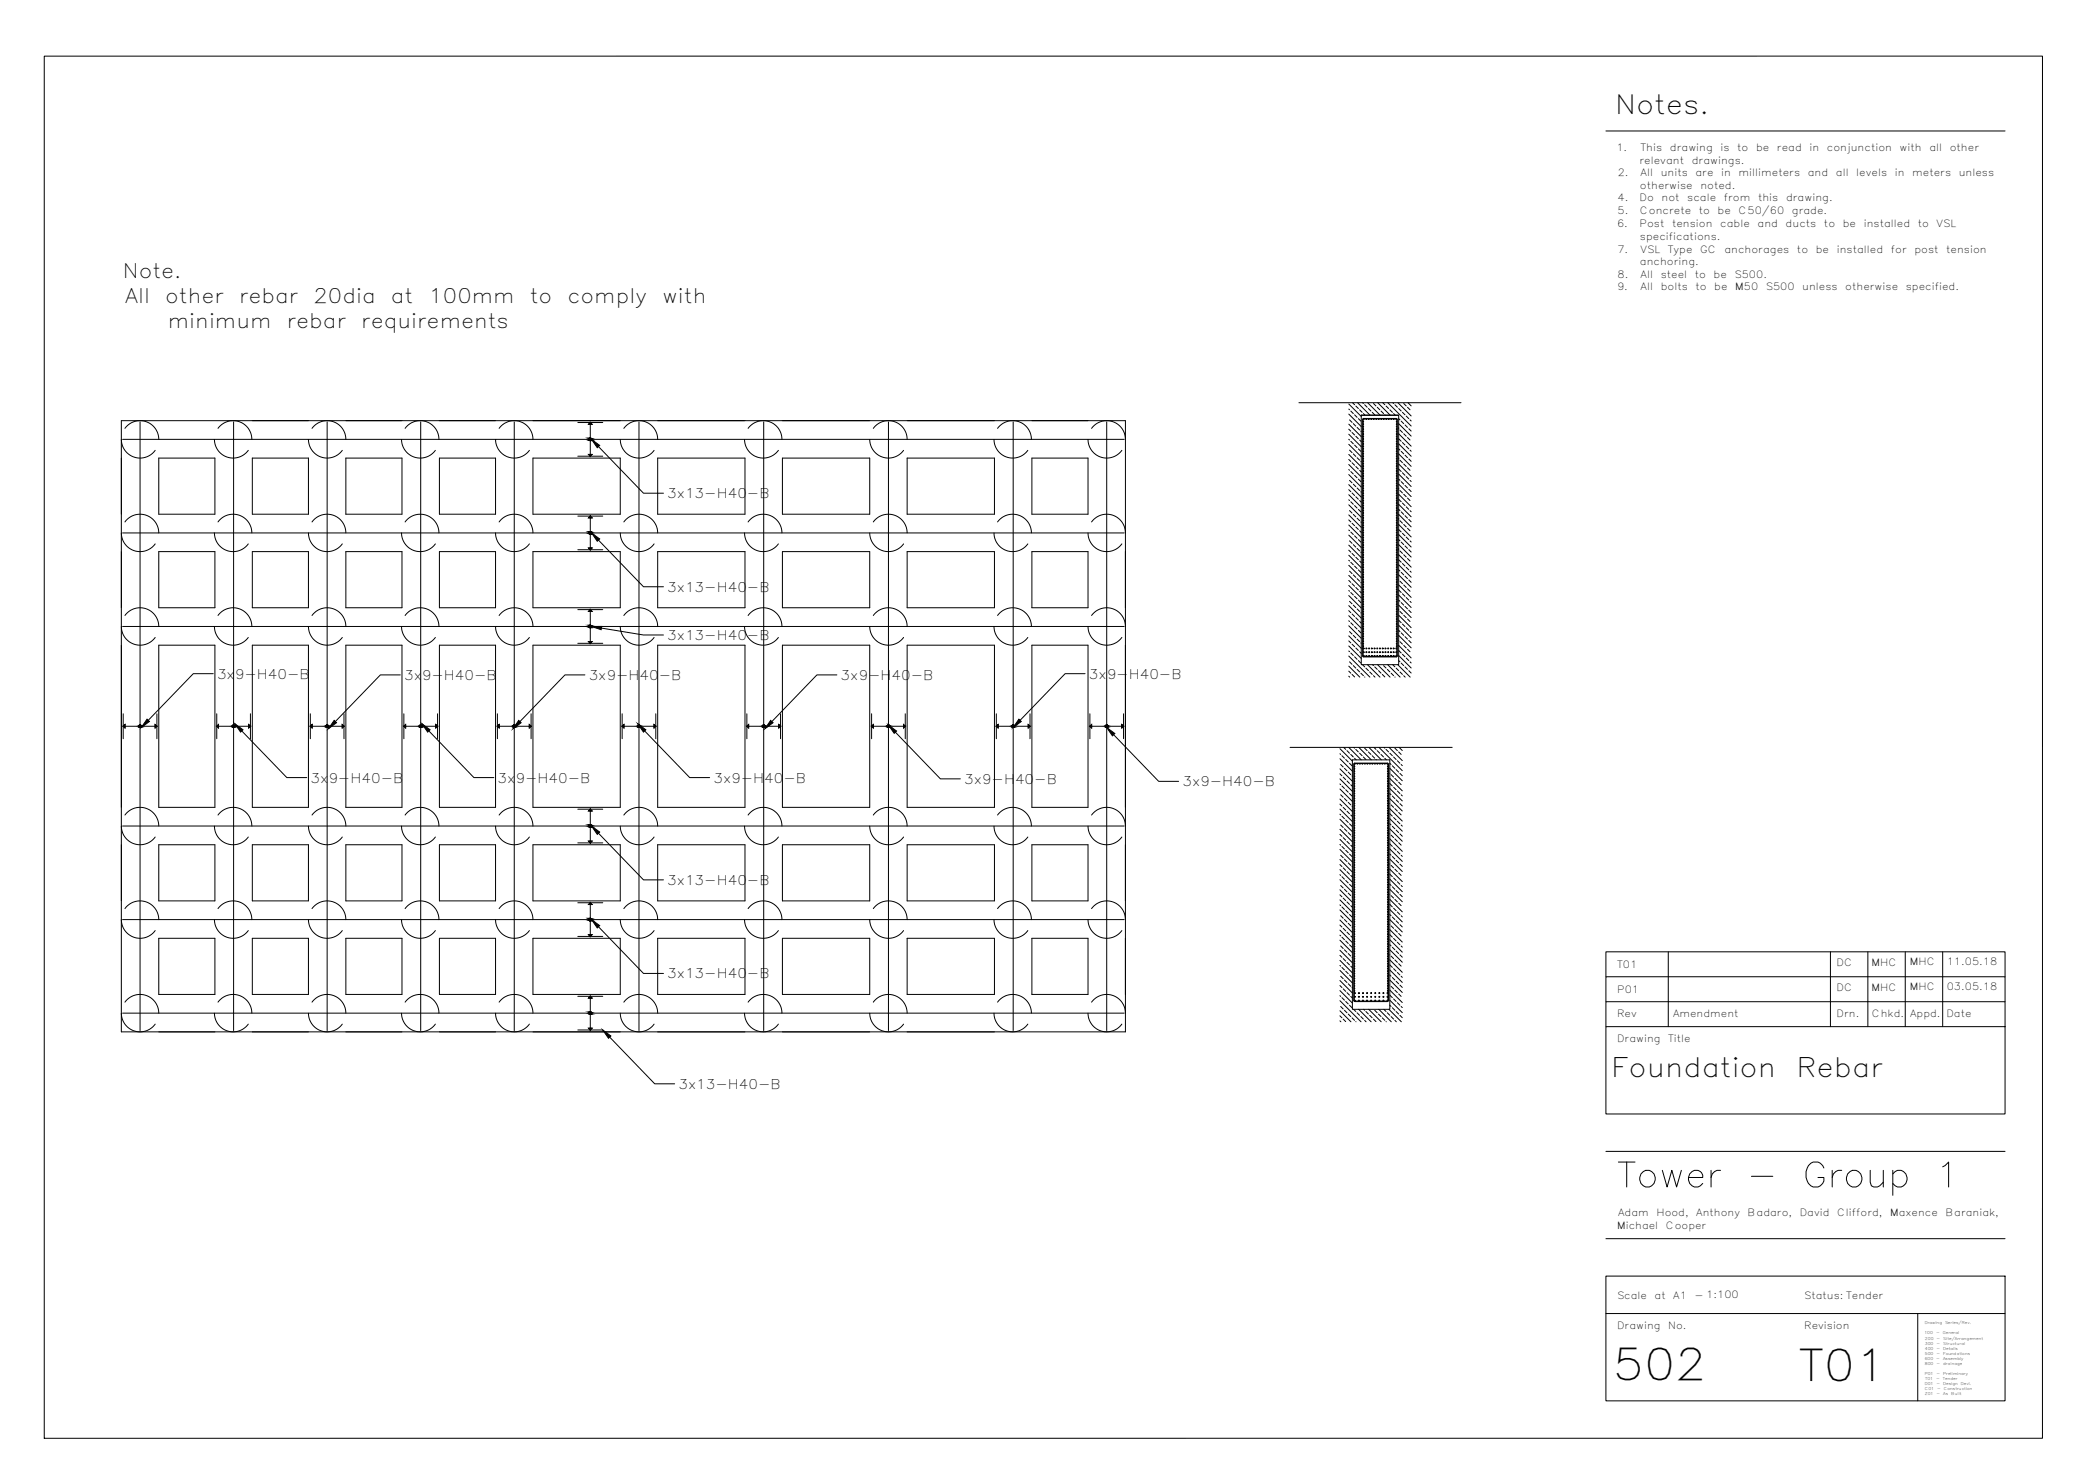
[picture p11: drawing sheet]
<svg xmlns="http://www.w3.org/2000/svg" width="841mm" height="594mm" viewBox="0 0 841 594" stroke-linecap="round" stroke-linejoin="round" font-family="sans-serif">
<defs><g id="words">
<text font-size="19.4" x="647.7" y="480.5">Tower - Group 1</text>
<g font-size="17.5">
<text x="646.5" y="553.2">502</text>
<text x="721.1" y="553.4">T01</text>
</g>
<g font-size="10.8">
<text x="645.9" y="431.7">Foundation</text>
<text x="720.1" y="431.7">Rebar</text>
</g>
<text font-size="10.7" x="647.4" y="45.5">Notes.</text>
<g font-size="8.1">
<text x="49.3" y="111.4">Note.</text>
<text x="50.2" y="121.5">All</text>
<text x="66.2" y="121.5">other</text>
<text x="95.8" y="121.5">rebar</text>
<text x="125.7" y="121.5">20dia</text>
<text x="156.7" y="121.5">at</text>
<text x="171.8" y="121.5">100mm</text>
<text x="212.4" y="121.5">to</text>
<text x="227.5" y="121.5">comply</text>
<text x="265.4" y="121.5">with</text>
<text x="67.3" y="131.6">minimum</text>
<text x="114.9" y="131.6">rebar</text>
<text x="144.8" y="131.6">requirements</text>
</g>
<g font-size="5.4">
<text x="267.5" y="199.7">3x13-H40-B</text>
<text x="267.5" y="237.2">3x13-H40-B</text>
<text x="267.5" y="256.5">3x13-H40-B</text>
<text x="87" y="272">3x9-H40-B</text>
<text x="162" y="272.5">3x9-H40-B</text>
<text x="236" y="272.5">3x9-H40-B</text>
<text x="337" y="272.5">3x9-H40-B</text>
<text x="436.5" y="272">3x9-H40-B</text>
<text x="124.5" y="313.7">3x9-H40-B</text>
<text x="199.5" y="313.7">3x9-H40-B</text>
<text x="286" y="313.7">3x9-H40-B</text>
<text x="386.5" y="314.2">3x9-H40-B</text>
<text x="474" y="315.2">3x9-H40-B</text>
<text x="267.5" y="354.7">3x13-H40-B</text>
<text x="267.5" y="392.2">3x13-H40-B</text>
<text x="272" y="436.4">3x13-H40-B</text>
</g>
<g font-size="4">
<text x="648" y="60.5">1.</text>
<text x="657.2" y="65.6">relevant</text>
<text x="657.6" y="60.5">This</text>
<text x="669.4" y="60.5">drawing</text>
<text x="678.2" y="65.6">drawings.</text>
<text x="689.7" y="60.5">is</text>
<text x="696.4" y="60.5">to</text>
<text x="703.9" y="60.5">be</text>
<text x="712.3" y="60.5">read</text>
<text x="725.4" y="60.5">in</text>
<text x="732.3" y="60.5">conjunction</text>
<text x="761.5" y="60.5">with</text>
<text x="773.4" y="60.5">all</text>
<text x="781.6" y="60.5">other</text>
<text x="648.5" y="70.6">2.</text>
<text x="657.7" y="70.6">All</text>
<text x="665.7" y="70.6">units</text>
<text x="679.7" y="70.6">are</text>
<text x="689.9" y="70.6">in</text>
<text x="696.9" y="70.6">millimeters</text>
<text x="724.7" y="70.6">and</text>
<text x="736" y="70.6">all</text>
<text x="744.1" y="70.6">levels</text>
<text x="759.6" y="70.6">in</text>
<text x="766.5" y="70.6">meters</text>
<text x="785.2" y="70.6">unless</text>
<text x="657.4" y="75.6">otherwise</text>
<text x="681.6" y="75.6">noted.</text>
<text x="648.5" y="80.7">4.</text>
<text x="657.2" y="80.7">Do</text>
<text x="666.1" y="80.7">not</text>
<text x="676.3" y="80.7">scale</text>
<text x="691" y="80.7">from</text>
<text x="704.8" y="80.7">this</text>
<text x="716" y="80.7">drawing.</text>
<text x="648.4" y="85.9">5.</text>
<text x="657.4" y="85.9">Concrete</text>
<text x="681" y="85.9">to</text>
<text x="688.5" y="85.9">be</text>
<text x="696.9" y="85.9">C50/60</text>
<text x="718.3" y="85.9">grade.</text>
<text x="648.3" y="91.2">6.</text>
<text x="657.2" y="91.2">Post</text>
<text x="670.3" y="91.2">tension</text>
<text x="689.6" y="91.2">cable</text>
<text x="704.5" y="91.2">and</text>
<text x="715.8" y="91.2">ducts</text>
<text x="731.2" y="91.2">to</text>
<text x="738.7" y="91.2">be</text>
<text x="747.1" y="91.2">installed</text>
<text x="768.8" y="91.2">to</text>
<text x="776.3" y="91.2">VSL</text>
<text x="648.4" y="101.2">7.</text>
<text x="657.4" y="96.2">specifications.</text>
<text x="657.7" y="101.2">VSL</text>
<text x="668.5" y="101.2">Type</text>
<text x="681.6" y="101.2">GC</text>
<text x="691.2" y="101.2">anchorages</text>
<text x="720.3" y="101.2">to</text>
<text x="727.9" y="101.2">be</text>
<text x="736.3" y="101.2">installed</text>
<text x="758" y="101.2">for</text>
<text x="767.4" y="101.2">post</text>
<text x="780.2" y="101.2">tension</text>
<text x="657.4" y="106.3">anchoring.</text>
<text x="648.4" y="111.3">8.</text>
<text x="657.7" y="111.3">All</text>
<text x="665.7" y="111.3">steel</text>
<text x="679.4" y="111.3">to</text>
<text x="686.9" y="111.3">be</text>
<text x="695.3" y="111.3">S500.</text>
<text x="648.3" y="116.3">9.</text>
<text x="657.7" y="116.3">All</text>
<text x="665.7" y="116.3">bolts</text>
<text x="679.7" y="116.3">to</text>
<text x="687.2" y="116.3">be</text>
<text x="695.6" y="116.3">M50</text>
<text x="707.9" y="116.3">S500</text>
<text x="722.4" y="116.3">unless</text>
<text x="739.7" y="116.3">otherwise</text>
<text x="764" y="116.3">specified.</text>
<text x="648.3" y="388">T01</text>
<text x="736.2" y="387.3">DC</text>
<text x="750.3" y="387.2">MHC</text>
<text x="765.6" y="387">MHC</text>
<text x="780.4" y="386.9">11.05.18</text>
<text x="648.3" y="398">P01</text>
<text x="736.2" y="397.3">DC</text>
<text x="750.3" y="397.2">MHC</text>
<text x="765.6" y="397">MHC</text>
<text x="780.4" y="396.9">03.05.18</text>
<text x="648.3" y="407.6">Rev</text>
<text x="670.7" y="407.6">Amendment</text>
<text x="736.3" y="407.6">Drn.</text>
<text x="750.4" y="407.6">Chkd.</text>
<text x="765.7" y="407.6">Appd.</text>
<text x="780.3" y="407.6">Date</text>
<text x="648.3" y="417.6">Drawing</text>
<text x="668.7" y="417.6">Title</text>
<text x="648.7" y="487.6">Adam</text>
<text x="664" y="487.6">Hood,</text>
<text x="680" y="487.6">Anthony</text>
<text x="700.6" y="487.6">Badaro,</text>
<text x="721.4" y="487.6">David</text>
<text x="736.4" y="487.6">Clifford,</text>
<text x="757.7" y="487.6">Maxence</text>
<text x="779.8" y="487.6">Baraniak,</text>
<text x="648.3" y="492.6">Michael</text>
<text x="667.8" y="492.6">Cooper</text>
<text x="648.3" y="520.5">Scale</text>
<text x="663.3" y="520.5">at</text>
<text x="670.7" y="520.5">A1</text>
<text x="679.2" y="520.5">- 1:100</text>
<text x="723.3" y="520.5">Status: Tender</text>
<text x="648.3" y="532.6">Drawing</text>
<text x="668.7" y="532.6">No.</text>
<text x="723.3" y="532.6">Revision</text>
</g>
<g font-size="1.6">
<text x="771.6" y="530.9">Drawing</text>
<text x="779.7" y="530.9">Series/Rev.</text>
<text x="771.5" y="534.9">100</text>
<text x="771.6" y="539.1">300</text>
<text x="771.7" y="537.1">200</text>
<text x="776.1" y="534.9">-</text>
<text x="776.3" y="539.1">-</text>
<text x="776.3" y="537.1">-</text>
<text x="778.8" y="534.9">General</text>
<text x="779" y="539.1">Structural</text>
<text x="779" y="537.1">Site/Arrangement</text>
<text x="771.6" y="545.2">600</text>
<text x="771.6" y="543.2">500</text>
<text x="771.6" y="541.1">400</text>
<text x="776.2" y="545.2">-</text>
<text x="776.3" y="543.2">-</text>
<text x="776.3" y="541.1">-</text>
<text x="778.9" y="545.2">Assembly</text>
<text x="779" y="543.2">Foundations</text>
<text x="779" y="541.1">Details</text>
<text x="771.6" y="551.2">P01</text>
<text x="771.6" y="547.2">800</text>
<text x="776.3" y="551.2">-</text>
<text x="776.3" y="547.2">-</text>
<text x="779" y="551.2">Preliminary</text>
<text x="779" y="547.2">drainage</text>
<text x="771.6" y="555.2">D01</text>
<text x="771.6" y="557.2">C01</text>
<text x="771.7" y="553.2">T01</text>
<text x="776.1" y="553.2">-</text>
<text x="776.3" y="555.2">-</text>
<text x="776.6" y="557.2">-</text>
<text x="778.8" y="553.2">Tender</text>
<text x="779" y="555.2">Design</text>
<text x="779.2" y="557.2">Construction</text>
<text x="786" y="555.2">Devl.</text>
<text x="771.6" y="559.2">Z01</text>
<text x="776.3" y="559.2">-</text>
<text x="779" y="559.2">As</text>
<text x="782.2" y="559.2">Built</text>
</g>
</g></defs>
<!-- layer: 0 -->
<g fill="none" stroke="#000" stroke-width=".4">
<path d="M48.6 176.1a7.5 7.5 0 0 0 5.2 7.2 7.5 7.5 0 0 0 8.4-2.8M48.6 168.6h402.5v245h-402.5zM49.1 176.1h401.5M50.1 171.7a7.5 7.5 0 0 1 8.4-2.7 7.5 7.5 0 0 1 5.1 7.1M56.1 169.1v244M86 176.1a7.5 7.5 0 0 0 5.1 7.2 7.5 7.5 0 0 0 8.4-2.8M87.4 171.7a7.5 7.5 0 0 1 8.4-2.7 7.5 7.5 0 0 1 5.2 7.1M93.6 169.1v244M123.6 176.1a7.5 7.5 0 0 0 5.2 7.2 7.5 7.5 0 0 0 8.4-2.8M125.1 171.7a7.5 7.5 0 0 1 8.4-2.7 7.5 7.5 0 0 1 5.1 7.1M131.1 169.1v244M161 176.1a7.5 7.5 0 0 0 5.2 7.2 7.5 7.5 0 0 0 8.3-2.8"/>
<path d="M162.4 171.7a7.5 7.5 0 0 1 8.4-2.7 7.5 7.5 0 0 1 5.2 7.1M168.6 169.1v244M198.6 176.1a7.5 7.5 0 0 0 5.2 7.2 7.5 7.5 0 0 0 8.4-2.8M200.1 171.7a7.5 7.5 0 0 1 8.4-2.7 7.5 7.5 0 0 1 5.1 7.1M206.1 169.1v244M231.6 169.4h10M235.9 170.1l.7-.7 .7 .7zM236.6 169.4v13.5M239.9 179l18.1 18.7h8M248.6 176.1a7.5 7.5 0 0 0 5.2 7.2 7.5 7.5 0 0 0 8.4-2.8M250.1 171.7a7.5 7.5 0 0 1 8.4-2.7 7.5 7.5 0 0 1 5.1 7.1M256.1 169.1v244"/>
<path d="M298.5 176.1a7.5 7.5 0 0 0 5.1 7.2 7.5 7.5 0 0 0 8.4-2.8M299.9 171.7a7.5 7.5 0 0 1 8.4-2.7 7.5 7.5 0 0 1 5.2 7.1M306.1 169.1v244M348.6 176.1a7.5 7.5 0 0 0 5.2 7.2 7.5 7.5 0 0 0 8.4-2.8M350.1 171.7a7.5 7.5 0 0 1 8.4-2.7 7.5 7.5 0 0 1 5.1 7.1M356.2 169.1v244M398.5 176.1a7.5 7.5 0 0 0 5.2 7.2 7.5 7.5 0 0 0 8.3-2.8M399.9 171.7a7.5 7.5 0 0 1 8.4-2.7 7.5 7.5 0 0 1 5.2 7.1M406.1 169.1v244M436.1 176.1a7.5 7.5 0 0 0 5.2 7.2 7.5 7.5 0 0 0 8.4-2.8M437.6 171.7a7.5 7.5 0 0 1 8.4-2.7 7.5 7.5 0 0 1 5.1 7.1M443.6 169.1v244"/>
<path d="M520.7 161.4h65M540.7 178.1l5 5M540.7 174.1l5 5M540.7 176.1l.3 .3M540.7 172l.8 .9M540.7 170l5 5M540.7 166l5 5M540.7 162l5 4.9M540.7 164l.3 .3M541 168.3l1 1M541.5 176.9l1 1M541.5 164.8l1 1"/>
<path d="M542 173.4l1 1M542.2 161.4l.8 .8M542.5 169.8l1 1M543 178.4l1 1M543 166.3l1 1M543.5 174.9l1 1M543.5 162.8l1 1M544 171.3l1 1.1M544.2 161.4l5 5M544.5 179.9l1 1M544.5 167.8l1 1M545 176.4l.7 .7"/>
<path d="M545 164.3l1 1M545.5 172.9l.2 .1M545.7 166.4h15v100h-15zM545.7 166.4h15M546.2 161.4l.3 .3M546.2 168.1l.4-.4h13.1l.4 .4v94.8l-.4 .4h-13.1l-.4-.4M546.2 168.1v94.8M546.4 168.1h13.5v94.8M546.4 168.1v94.8M546.5 165.8l.7 .6M547.1 162.2l1 1.1M548.2 161.4l5.1 5"/>
<path d="M548.6 163.8l1 1M550.1 165.3l1 1M550.6 161.7l1 1.1M552.1 163.3l1 1M552.3 161.4l5 5M553.6 164.8l1 1M554.3 161.4l.8 .8M555.1 166.3l.2 .1M555.6 162.8l1 1M556.3 161.4l9.4 9.4M557.1 164.3l1.1 1M558.4 161.4l.3 .3"/>
<path d="M558.7 165.8l.6 .6M559.2 162.2l1 1.1M560.4 161.4l5.3 5.3M560.7 171.8h.1M560.7 177.9l5 5M560.7 173.9l5 5M560.7 169.8l5 5M560.7 179.9l.5 .5M560.7 175.9l1 1M560.7 167.8l.5 .5M560.7 163.8l1 1M561.2 172.4l1 1"/>
<path d="M561.7 168.8l1 1M562.2 177.4l1 1M562.2 165.3l1 1M562.7 173.9l1 1M562.7 161.7l1 1.1M563.2 170.3l1 1M563.7 178.9l1 1M563.7 166.8l1 1M564.2 175.4l1 1M564.2 163.3l1 1M564.4 161.4l1.3 1.3M564.7 171.8l1 1"/>
<path d="M565.2 168.3l.5 .5M63.6 183.6h22.5v22.5h-22.5zM101.1 183.6h22.5v22.5h-22.5zM138.6 183.6h22.5v22.5h-22.5zM176.1 183.6h22.5v22.5h-22.5zM213.6 183.6h35v22.5h-35zM231.6 182.9h10M235.9 182.2h1.4l-.7 .7zM263.6 183.6h35v22.5h-35zM313.6 183.6h35v22.5h-35zM363.6 183.6h35v22.5h-35zM413.6 183.6h22.5v22.5h-22.5z"/>
<path d="M540.7 198.3l5 5M540.7 194.3l5 5M540.7 190.2l5 5M540.7 186.2l5 5M540.7 182.2l5 5M540.7 196.3l.8 .8M540.7 188.2l.3 .3M540.7 184.2l.8 .8M541 192.6l1 1M541 180.4l1 1M541.5 189l1 1M542 197.6l1 1"/>
<path d="M542 185.5l1 1M542.5 194.1l1 1M542.5 181.9l1 1.1M543 190.5l1 1M543.5 199.1l1 1M543.5 187l1 1M544 195.6l1 1M544 183.5l1 1M544.5 192.1l1 1M545 188.5l.7 .7M545.5 197.1l.2 .2M545.5 185l.2 .1"/>
<path d="M560.7 196.1h.1M560.7 184h.1M560.7 198.1l5 5M560.7 194.1l5 5M560.7 190l5 5M560.7 186l5 5M560.7 181.9l5 5.1M560.7 192.1l.5 .5M560.7 188l1 1M561.2 196.6l1 1M561.2 184.5l1 1M561.7 193.1l1 1"/>
<path d="M561.7 180.9l1 1M562.2 189.5l1 1M562.7 198.1l1 1M562.7 186l1 1M563.2 194.6l1 1M563.2 182.5l1 1M563.7 191l1 1.1M564.2 199.6l1 1M564.2 187.5l1 1M564.7 196.1l1 .9M564.7 184l1 .9M565.2 192.6l.5 .4"/>
<path d="M565.2 180.4l.5 .5M48.6 213.6a7.5 7.5 0 0 0 5.2 7.2 7.5 7.5 0 0 0 8.4-2.8M49.1 213.6h401.5M50.1 209.2a7.5 7.5 0 0 1 8.4-2.7 7.5 7.5 0 0 1 5.1 7.1M86 213.6a7.5 7.5 0 0 0 5.1 7.2 7.5 7.5 0 0 0 8.4-2.8M87.4 209.2a7.5 7.5 0 0 1 8.4-2.7 7.5 7.5 0 0 1 5.2 7.1M123.6 213.6a7.5 7.5 0 0 0 5.2 7.2 7.5 7.5 0 0 0 8.4-2.8M125.1 209.2a7.5 7.5 0 0 1 8.4-2.7 7.5 7.5 0 0 1 5.1 7.1M161 213.6a7.5 7.5 0 0 0 5.1 7.2 7.5 7.5 0 0 0 8.4-2.8M162.4 209.2a7.5 7.5 0 0 1 8.4-2.7 7.5 7.5 0 0 1 5.2 7.1M198.6 213.6a7.5 7.5 0 0 0 5.2 7.2 7.5 7.5 0 0 0 8.4-2.8M200.1 209.2a7.5 7.5 0 0 1 8.4-2.7 7.5 7.5 0 0 1 5.1 7.1"/>
<path d="M231.6 206.9h10M235.9 207.6l.7-.7 .7 .7zM235.9 219.7h1.4l-.7 .7zM236.6 206.9v13.5M239.9 216.5l18.1 18.7h8M248.6 213.6a7.5 7.5 0 0 0 5.2 7.2 7.5 7.5 0 0 0 8.4-2.8M250.1 209.2a7.5 7.5 0 0 1 8.4-2.7 7.5 7.5 0 0 1 5.1 7.1M298.5 213.6a7.5 7.5 0 0 0 5.1 7.2 7.5 7.5 0 0 0 8.4-2.8M299.9 209.2a7.5 7.5 0 0 1 8.4-2.7 7.5 7.5 0 0 1 5.2 7.1M348.6 213.6a7.5 7.5 0 0 0 5.2 7.2 7.5 7.5 0 0 0 8.4-2.8M350.1 209.2a7.5 7.5 0 0 1 8.4-2.7 7.5 7.5 0 0 1 5.1 7.1M398.5 213.6a7.5 7.5 0 0 0 5.1 7.2 7.5 7.5 0 0 0 8.4-2.8"/>
<path d="M399.9 209.2a7.5 7.5 0 0 1 8.4-2.7 7.5 7.5 0 0 1 5.2 7.1M436.1 213.6a7.5 7.5 0 0 0 5.2 7.2 7.5 7.5 0 0 0 8.4-2.8M437.6 209.2a7.5 7.5 0 0 1 8.4-2.7 7.5 7.5 0 0 1 5.1 7.1M540.7 218.5l5 5M540.7 214.5l5 5M540.7 210.4l5 5M540.7 206.4l5 5M540.7 202.4l5 5M540.7 212.5l.3 .3M540.7 208.4l.8 .8M540.7 200.3l.3 .3M541 216.8l1 1"/>
<path d="M541 204.7l1 1M541.5 213.3l1 1M541.5 201.1l1 1.1M542 209.7l1 1M542.5 218.3l1 1M542.5 206.2l1 1M543 214.8l1 1M543 202.7l1 1M543.5 211.3l1 1M544 219.8l1 1M544 207.7l1 1M544.5 216.3l1 1"/>
<path d="M544.5 204.2l1 1M545 212.8l.7 .6M545 200.6l.7 .7M545.5 209.2l.2 .2M560.7 208.2h.1M560.7 218.3l5 5M560.7 214.3l5 5M560.7 210.2l5 5M560.7 206.2l5 5M560.7 202.2l5 5M560.7 216.3l.5 .5M560.7 212.3l1 1"/>
<path d="M560.7 204.2l.5 .5M560.7 200.1l1 1M561.2 208.7l1 1M561.7 217.3l1 1M561.7 205.2l1 1M562.2 213.8l1 1M562.2 201.7l1 1M562.7 210.2l1 1.1M563.2 218.8l1 1M563.2 206.7l1 1M563.7 215.3l1 1M563.7 203.2l1 1"/>
<path d="M564.2 211.8l1 1M564.7 208.2l1 1M565.2 216.8l.5 .5M565.2 204.7l.5 .4M63.6 221.1h22.5v22.5h-22.5zM101.1 221.1h22.5v22.5h-22.5zM138.6 221.1h22.5v22.5h-22.5zM176.1 221.1h22.5v22.5h-22.5zM213.6 221.1h35v22.5h-35zM231.6 220.4h10M263.6 221.1h35v22.5h-35zM313.6 221.1h35v22.5h-35z"/>
<path d="M363.6 221.1h35v22.5h-35zM413.6 221.1h22.5v22.5h-22.5zM540.7 238.7l5 5M540.7 234.7l5 5M540.7 230.6l5 5M540.7 226.6l5 5M540.7 222.6l5 5M540.7 236.7l.3 .3M540.7 232.7l.8 .8M540.7 224.6l.3 .3M540.7 220.5l.8 .8M541 228.9l1 1"/>
<path d="M541.5 237.5l1 1M541.5 225.4l1 1M542 234l1 1M542 221.9l1 1M542.5 230.4l1 1.1M543 239l1 1M543 226.9l1 1M543.5 235.5l1 1M543.5 223.4l1 1M544 232l1 1M544.5 228.4l1 1M545 237l.7 .7"/>
<path d="M545 224.9l.7 .6M545.5 233.5l.2 .1M545.5 221.3l.2 .2M560.7 220.3h.1M560.7 238.5l5 5M560.7 234.5l5 5M560.7 230.4l5 5M560.7 226.4l5 5M560.7 222.4l5 5M560.7 232.5h.1M560.7 236.5l1 1M560.7 228.4l.5 .5"/>
<path d="M560.7 224.4l1 1M561.2 233l1 1M561.2 220.8l1 1.1M561.7 229.4l1 1M562.2 238l1 1M562.2 225.9l1 1M562.7 234.5l1 1M562.7 222.4l1 1M563.2 230.9l1 1.1M563.7 239.5l1 1M563.7 227.4l1 1M564.2 236l1 1"/>
<path d="M564.2 223.9l1 1M564.7 232.5l1 .9M564.7 220.3l1 1M565.2 228.9l.5 .5M48.6 251.1a7.5 7.5 0 0 0 5.2 7.2 7.5 7.5 0 0 0 8.4-2.8M49.1 251.1h401.5M50.1 246.7a7.5 7.5 0 0 1 8.4-2.7 7.5 7.5 0 0 1 5.1 7.1M63.6 258.6h22.5v65h-22.5zM86 251.1a7.5 7.5 0 0 0 5.1 7.2 7.5 7.5 0 0 0 8.4-2.8M87.4 246.7a7.5 7.5 0 0 1 8.4-2.7 7.5 7.5 0 0 1 5.2 7.1M101.1 258.6h22.5v65h-22.5zM123.6 251.1a7.5 7.5 0 0 0 5.2 7.2 7.5 7.5 0 0 0 8.4-2.8"/>
<path d="M125.1 246.7a7.5 7.5 0 0 1 8.4-2.7 7.5 7.5 0 0 1 5.1 7.1M138.6 258.6h22.5v65h-22.5zM161 251.1a7.5 7.5 0 0 0 5.2 7.2 7.5 7.5 0 0 0 8.3-2.8M162.4 246.7a7.5 7.5 0 0 1 8.4-2.7 7.5 7.5 0 0 1 5.2 7.1M176.1 258.6h22.5v65h-22.5zM198.6 251.1a7.5 7.5 0 0 0 5.2 7.2 7.5 7.5 0 0 0 8.4-2.8M200.1 246.7a7.5 7.5 0 0 1 8.4-2.7 7.5 7.5 0 0 1 5.1 7.1M213.6 258.6h35v65h-35zM231.6 244.4h10M231.6 257.9h10M235.9 245.1l.7-.7 .7 .7zM235.9 257.2h1.4l-.7 .7z"/>
<path d="M236.6 244.4v13.5M241.1 251.8l16.9 2.7h8M248.6 251.1a7.5 7.5 0 0 0 5.2 7.2 7.5 7.5 0 0 0 8.4-2.8M250.1 246.7a7.5 7.5 0 0 1 8.4-2.7 7.5 7.5 0 0 1 5.1 7.1M263.6 258.6h35v65h-35zM298.5 251.1a7.5 7.5 0 0 0 5.1 7.2 7.5 7.5 0 0 0 8.4-2.8M299.9 246.7a7.5 7.5 0 0 1 8.4-2.7 7.5 7.5 0 0 1 5.2 7.1M313.6 258.6h35v65h-35zM348.6 251.1a7.5 7.5 0 0 0 5.2 7.2 7.5 7.5 0 0 0 8.4-2.8M350.1 246.7a7.5 7.5 0 0 1 8.4-2.7 7.5 7.5 0 0 1 5.1 7.1M363.6 258.6h35v65h-35zM398.5 251.1a7.5 7.5 0 0 0 5.2 7.2 7.5 7.5 0 0 0 8.3-2.8"/>
<path d="M399.9 246.7a7.5 7.5 0 0 1 8.4-2.7 7.5 7.5 0 0 1 5.2 7.1M413.6 258.6h22.5v65h-22.5zM436.1 251.1a7.5 7.5 0 0 0 5.2 7.2 7.5 7.5 0 0 0 8.4-2.8M437.6 246.7a7.5 7.5 0 0 1 8.4-2.7 7.5 7.5 0 0 1 5.1 7.1M540.7 258.9l5 5M540.7 254.9l5 5M540.7 250.9l5 5M540.7 246.8l5 5M540.7 242.8l5 5M540.7 256.9l.8 .8M540.7 248.8l.3 .3M540.7 244.8l.8 .8"/>
<path d="M541 253.2l1 1M541 241.1l1 1M541.5 249.6l1 1.1M542 258.2l1 1M542 246.1l1 1M542.5 254.7l1 1M542.5 242.6l1 1M543 251.2l1 1M543.5 259.7l1 1M543.5 247.6l1 1M544 256.2l1 1M544 244.1l1 1"/>
<path d="M544.5 252.7l1 1M544.5 240.5l1 1.1M545 249.1l.7 .7M545.5 257.7l.2 .2M545.5 245.6l.2 .2M560.7 244.6h.1M560.7 258.7l5 5M560.7 254.7l5 5M560.7 250.7l5 4.9M560.7 246.6l5 5M560.7 242.6l5 5M560.7 256.7h.1"/>
<path d="M560.7 252.7l.5 .5M560.7 248.6l1 1M560.7 240.5l.5 .6M561.2 257.2l1 1M561.2 245.1l1 1M561.7 253.7l1 1M561.7 241.6l1 1M562.2 250.1l1 1.1M562.7 258.7l1 1M562.7 246.6l1 1M563.2 255.2l1 1M563.2 243.1l1 1"/>
<path d="M563.7 251.7l1 1M564.2 248.1l1 1M564.7 256.7l1 1M564.7 244.6l1 1M565.2 253.2l.5 .4M565.2 241.1l.5 .4M85.5 270.1h-8l-18.1 18.7M160.5 270.5h-8l-18.1 18.7M234.5 270.5h-8l-18.1 18.7M335.5 270.5h-8l-18.1 18.7M435 270.1h-8l-18.1 18.7M540.7 271.1l.4 .3"/>
<path d="M540.7 267l4.4 4.4M540.7 263l8.4 8.4M540.7 269l.8 .9M540.7 261l.3 .3M541 265.3l1 1M541.5 261.8l1 1M542 270.3l1 1.1M542.5 266.8l1 1M543 263.3l1 1M544 268.3l1 1M544.5 264.8l1 1M545 261.3l.7 .6"/>
<path d="M545.5 269.9l1 1M546.2 266.4l.9 .9M546.4 262.9l.2 .2 13.3-.2M547.1 271.4h.1M547.5 267.8l1.1 1M548.2 266.4l5 5M549.1 269.3l1 1M550.2 266.4l.4 .4M550.6 270.9l.6 .5M551.1 267.3l1 1M552.2 266.4l5 5M552.6 268.8l1 1.1"/>
<path d="M554.1 270.3l1 1.1M554.6 266.8l1 1M556.1 268.3l1 1M556.3 266.4l5 5M557.7 269.9l1 1M558.3 266.4l.9 .9M559.2 271.4h.1M559.7 267.8l1 1M560.3 266.4l5 5M560.7 262.8l5 5M560.7 264.8l.5 .5M560.7 260.7l1 1.1"/>
<path d="M561.2 269.3l1 1M561.7 265.8l1 1M562.2 262.3l1 1M562.7 270.9l.6 .5M563.2 267.3l1 1M563.7 263.8l1 1M564.2 260.3l1 1M564.7 268.8l1 1M565.2 265.3l.5 .5M49.4 291.1h13.5M49.4 286.1v10M50.1 290.4v1.4l-.7-.7z"/>
<path d="M62.2 290.4l.7 .7-.7 .7zM62.9 286.1v10M86.9 291.1l.7-.7v1.4zM86.9 291.1h13.5M86.9 286.1v10M96.9 293l18.1 18.7h8M99.7 290.4l.7 .7-.7 .7zM100.4 286.1v10M124.4 291.1l.7-.7v1.4zM124.4 291.1h13.5M124.4 286.1v10M137.2 290.4l.7 .7-.7 .7z"/>
<path d="M137.9 286.1v10M161.9 291.1l.7-.7v1.4zM161.9 291.1h13.5M161.9 286.1v10M171.9 293l18.1 18.7h8M174.7 290.4l.7 .7-.7 .7zM175.4 286.1v10M199.4 286.1v10M199.4 291.1l.7-.7v1.4zM199.4 291.1h13.5M212.2 290.4l.7 .7-.7 .7zM212.9 286.1v10"/>
<path d="M249.4 286.1v10M249.4 291.1l.7-.7v1.4zM249.4 291.1h13.5M258.4 293l18.1 18.7h8M262.2 290.4l.7 .7-.7 .7zM262.9 286.1v10M299.4 286.1v10M299.4 291.1h13.5M300.1 290.4v1.4l-.7-.7zM312.2 290.4l.7 .7-.7 .7zM312.9 286.1v10M349.4 286.1v10"/>
<path d="M349.4 291.1h13.5M350.1 290.4v1.4l-.7-.7zM358.9 293.5l18.1 18.7h8M362.2 290.4l.7 .7-.7 .7zM362.9 286.1v10M399.4 286.1v10M399.4 291.1h13.5M400.1 290.4v1.4l-.7-.7zM412.2 290.4l.7 .7-.7 .7zM412.9 286.1v10M436.9 286.1v10M436.9 291.1h13.5"/>
<path d="M437.6 290.4v1.4l-.7-.7zM446.4 294.5l18.1 18.7h8M449.7 290.4l.7 .7-.7 .7zM450.4 286.1v10M517.1 299.6h65M538.6 299.6l.9 .8M540.7 299.6l5 5M542.7 299.6l.3 .3M544.7 299.6l5 5M547 299.9l1 1M548.7 299.6l5 5M550.8 299.6l.8 .8"/>
<path d="M552.8 299.6l9.3 9.3M554.8 299.6l.3 .3M556.8 299.6l5.3 5.3M559.2 299.9l1 1M560.9 299.6l1.2 1.3M537.1 316.3l5 5M537.1 312.2l5 5M537.1 314.2l.3 .4M537.1 310.2l.8 .8M537.1 308.2l5 5M537.1 304.2l5 4.9M537.1 300.1l5 5"/>
<path d="M537.1 302.1l.3 .3M537.4 318.6l1 1M537.4 306.5l1 1M537.9 315.1l1 1M537.9 302.9l1 1M538.4 311.5l1.1 1M538.9 308l1.1 1M539.5 316.6l1 1M539.5 304.4l1 1.1M540 313l1 1M540 300.9l1 1M540.5 309.5l1 1"/>
<path d="M541 318.1l1 1M541 306l1 1M541.5 314.6l.6 .6M541.5 302.4l1 1M542 311l.1 .2M542.1 304.6h15v100h-15zM542.7 306.1l13.5-.2 .4 .4v94.8l-.4 .4h-13.1l-.4-.4zM542.9 306.2l13.5 .1v94.8l-.2 .2h-13.1l-.2-.2zM543 303.9l.6 .7M543.5 300.4l1 1M545 301.9l1 1M546.5 303.4l1 1"/>
<path d="M548.5 301.4l1.1 1M550.1 302.9l1 1M551.6 304.4l.1 .2M552.1 300.9l1 1M553.6 302.4l1 1M555.1 303.9l.7 .7M555.6 300.4l1 1M557.1 316.1l5 5M557.1 312l5 5M557.1 308l5 5M557.1 318.1l.5 .5M557.1 310h.1"/>
<path d="M557.1 306l.5 .5M557.1 314l1 1.1M557.1 301.9l1 1M557.6 310.5l1.1 1M558.1 319.1l1.1 1M558.1 307l1.1 1M558.7 315.6l1 1M558.7 303.4l1 1M559.2 312l1 1M559.7 308.5l1 1M560.2 317.1l1 1M560.2 305l1 1"/>
<path d="M560.7 313.5l1 1.1M560.7 301.4l1 1M561.2 310l.9 1M561.7 318.6l.4 .4M561.7 306.5l.4 .4M48.6 331.1a7.5 7.5 0 0 0 5.2 7.2 7.5 7.5 0 0 0 8.4-2.8M49.1 331.1h401.5M50.1 326.7a7.5 7.5 0 0 1 8.4-2.7 7.5 7.5 0 0 1 5.1 7.1M63.6 338.6h22.5v22.5h-22.5zM86 331.1a7.5 7.5 0 0 0 5.1 7.2 7.5 7.5 0 0 0 8.4-2.8M87.4 326.7a7.5 7.5 0 0 1 8.4-2.7 7.5 7.5 0 0 1 5.2 7.1M101.1 338.6h22.5v22.5h-22.5z"/>
<path d="M123.6 331.1a7.5 7.5 0 0 0 5.2 7.2 7.5 7.5 0 0 0 8.4-2.8M125.1 326.7a7.5 7.5 0 0 1 8.4-2.7 7.5 7.5 0 0 1 5.1 7.1M138.6 338.6h22.5v22.5h-22.5zM161 331.1a7.5 7.5 0 0 0 5.2 7.2 7.5 7.5 0 0 0 8.3-2.8M162.4 326.7a7.5 7.5 0 0 1 8.4-2.7 7.5 7.5 0 0 1 5.2 7.1M176.1 338.6h22.5v22.5h-22.5zM198.6 331.1a7.5 7.5 0 0 0 5.2 7.2 7.5 7.5 0 0 0 8.4-2.8M200.1 326.7a7.5 7.5 0 0 1 8.4-2.7 7.5 7.5 0 0 1 5.1 7.1M213.6 338.6h35v22.5h-35zM231.6 337.9h10M231.6 324.4h10M235.9 325.1l.7-.7 .7 .7z"/>
<path d="M235.9 337.2h1.4l-.7 .7zM236.6 324.4v13.5M239.9 334l18.1 18.7h8M248.6 331.1a7.5 7.5 0 0 0 5.2 7.2 7.5 7.5 0 0 0 8.4-2.8M250.1 326.7a7.5 7.5 0 0 1 8.4-2.7 7.5 7.5 0 0 1 5.1 7.1M263.6 338.6h35v22.5h-35zM298.5 331.1a7.5 7.5 0 0 0 5.1 7.2 7.5 7.5 0 0 0 8.4-2.8M299.9 326.7a7.5 7.5 0 0 1 8.4-2.7 7.5 7.5 0 0 1 5.2 7.1M313.6 338.6h35v22.5h-35zM348.6 331.1a7.5 7.5 0 0 0 5.2 7.2 7.5 7.5 0 0 0 8.4-2.8M350.1 326.7a7.5 7.5 0 0 1 8.4-2.7 7.5 7.5 0 0 1 5.1 7.1M363.6 338.6h35v22.5h-35z"/>
<path d="M398.5 331.1a7.5 7.5 0 0 0 5.2 7.2 7.5 7.5 0 0 0 8.3-2.8M399.9 326.7a7.5 7.5 0 0 1 8.4-2.7 7.5 7.5 0 0 1 5.2 7.1M413.6 338.6h22.5v22.5h-22.5zM436.1 331.1a7.5 7.5 0 0 0 5.2 7.2 7.5 7.5 0 0 0 8.4-2.8M437.6 326.7a7.5 7.5 0 0 1 8.4-2.7 7.5 7.5 0 0 1 5.1 7.1M537.1 336.5l5 5M537.1 332.4l5 5M537.1 328.4l5 5M537.1 324.4l5 4.9M537.1 320.3l5 5M537.1 338.5l.3 .3M537.1 334.5l.8 .8"/>
<path d="M537.1 326.4l.3 .3M537.1 322.3l.8 .8M537.4 330.7l1 1M537.9 339.3l1 1M537.9 327.2l1 1M538.4 335.8l1.1 1M538.4 323.6l1.1 1.1M538.9 332.2l1.1 1M538.9 320.1l1.1 1M539.5 328.7l1 1M540 337.3l1 1M540 325.2l1 1"/>
<path d="M540.5 333.8l1 1M540.5 321.6l1 1M541 330.2l1 1M541.5 338.8l.6 .7M541.5 326.7l.6 .6M542 335.3l.1 .1M542 323.1l.1 .2M557.1 336.3l5 5M557.1 332.2l5 5M557.1 328.2l5 5M557.1 324.2l5 4.9M557.1 320.1l5 5"/>
<path d="M557.1 334.2h.1M557.1 330.2l.5 .5M557.1 322.1h.1M557.1 338.3l1 1M557.1 326.2l1 1M557.6 334.8l1.1 1M557.6 322.6l1.1 1M558.1 331.2l1.1 1M558.7 339.8l1 1M558.7 327.7l1 1M559.2 336.3l1 1M559.2 324.2l1 1"/>
<path d="M559.7 332.7l1 1.1M559.7 320.6l1 1M560.2 329.2l1 1M560.7 337.8l1 1M560.7 325.7l1 1M561.2 334.2l.9 1M561.2 322.1l.9 1M561.7 330.7l.4 .5M537.1 356.7l5 5M537.1 352.6l5 5M537.1 348.6l5 5M537.1 344.6l5 5"/>
<path d="M537.1 340.5l5 5M537.1 358.7l.8 .8M537.1 350.6l.3 .3M537.1 346.6l.8 .8M537.4 355l1 1M537.4 342.8l1 1M537.9 351.4l1 1M538.4 347.9l1.1 1M538.9 356.5l1.1 1M538.9 344.4l1.1 1M539.5 352.9l1 1.1M539.5 340.8l1 1"/>
<path d="M540 349.4l1 1M540.5 358l1 1M540.5 345.9l1 1M541 354.5l1 1M541 342.3l1 1M541.5 350.9l.6 .7M542 359.5l.1 .2M542 347.4l.1 .1M557.1 356.5l5 5M557.1 352.4l5 5M557.1 348.4l5 5M557.1 344.4l5 5"/>
<path d="M557.1 340.3l5 5M557.1 358.5h.1M557.1 354.5l.5 .5M557.1 346.4h.1M557.1 342.3l.5 .5M557.1 350.4l1 1M557.6 359l1.1 1M557.6 346.9l1.1 1M558.1 355.5l1.1 1M558.1 343.3l1.1 1.1M558.7 351.9l1 1M559.2 348.4l1 1"/>
<path d="M559.7 357l1 1M559.7 344.9l1 1M560.2 353.4l1 1.1M560.2 341.3l1 1M560.7 349.9l1 1M561.2 358.5l.9 1M561.2 346.4l.9 .9M561.7 355l.4 .4M561.7 342.8l.4 .5M48.6 368.6a7.5 7.5 0 0 0 5.2 7.2 7.5 7.5 0 0 0 8.4-2.8M49.1 368.6h401.5M50.1 364.2a7.5 7.5 0 0 1 8.4-2.7 7.5 7.5 0 0 1 5.1 7.1"/>
<path d="M63.6 376.1h22.5v22.5h-22.5zM86 368.6a7.5 7.5 0 0 0 5.1 7.2 7.5 7.5 0 0 0 8.4-2.8M87.4 364.2a7.5 7.5 0 0 1 8.4-2.7 7.5 7.5 0 0 1 5.2 7.1M101.1 376.1h22.5v22.5h-22.5zM123.6 368.6a7.5 7.5 0 0 0 5.2 7.2 7.5 7.5 0 0 0 8.4-2.8M125.1 364.2a7.5 7.5 0 0 1 8.4-2.7 7.5 7.5 0 0 1 5.1 7.1M138.6 376.1h22.5v22.5h-22.5zM161 368.6a7.5 7.5 0 0 0 5.1 7.2 7.5 7.5 0 0 0 8.4-2.8M162.4 364.2a7.5 7.5 0 0 1 8.4-2.7 7.5 7.5 0 0 1 5.2 7.1M176.1 376.1h22.5v22.5h-22.5zM198.6 368.6a7.5 7.5 0 0 0 5.2 7.2 7.5 7.5 0 0 0 8.4-2.8M200.1 364.2a7.5 7.5 0 0 1 8.4-2.7 7.5 7.5 0 0 1 5.1 7.1"/>
<path d="M213.6 376.1h35v22.5h-35zM231.6 361.9h10M231.6 375.4h10M235.9 362.6l.7-.7 .7 .7zM235.9 374.7h1.4l-.7 .7zM236.6 361.9v13.5M239.9 371.5l18.1 18.7h8M248.6 368.6a7.5 7.5 0 0 0 5.2 7.2 7.5 7.5 0 0 0 8.4-2.8M250.1 364.2a7.5 7.5 0 0 1 8.4-2.7 7.5 7.5 0 0 1 5.1 7.1M263.6 376.1h35v22.5h-35zM298.5 368.6a7.5 7.5 0 0 0 5.1 7.2 7.5 7.5 0 0 0 8.4-2.8M299.9 364.2a7.5 7.5 0 0 1 8.4-2.7 7.5 7.5 0 0 1 5.2 7.1"/>
<path d="M313.6 376.1h35v22.5h-35zM348.6 368.6a7.5 7.5 0 0 0 5.2 7.2 7.5 7.5 0 0 0 8.4-2.8M350.1 364.2a7.5 7.5 0 0 1 8.4-2.7 7.5 7.5 0 0 1 5.1 7.1M363.6 376.1h35v22.5h-35zM398.5 368.6a7.5 7.5 0 0 0 5.1 7.2 7.5 7.5 0 0 0 8.4-2.8M399.9 364.2a7.5 7.5 0 0 1 8.4-2.7 7.5 7.5 0 0 1 5.2 7.1M413.6 376.1h22.5v22.5h-22.5zM436.1 368.6a7.5 7.5 0 0 0 5.2 7.2 7.5 7.5 0 0 0 8.4-2.8M437.6 364.2a7.5 7.5 0 0 1 8.4-2.7 7.5 7.5 0 0 1 5.1 7.1M537.1 376.9l5 5M537.1 372.8l5 5.1M537.1 368.8l5 5"/>
<path d="M537.1 364.8l5 5M537.1 360.7l5 5M537.1 374.9l.3 .3M537.1 370.8l.8 .8M537.1 362.7l.3 .3M537.4 379.2l1 1M537.4 367.1l1 1M537.9 375.7l1 1M537.9 363.6l1 1M538.4 372.1l1.1 1.1M538.4 360l1.1 1M538.9 368.6l1.1 1"/>
<path d="M539.5 377.2l1 1M539.5 365.1l1 1M540 373.7l1 1M540 361.5l1 1M540.5 370.1l1 1M541 378.7l1 1M541 366.6l1 1M541.5 375.2l.6 .6M541.5 363l.6 .7M542 371.6l.1 .2M557.1 376.7l5 5M557.1 372.6l5 5"/>
<path d="M557.1 368.6l5 5M557.1 364.6l5 5M557.1 360.5l5 5M557.1 378.7l.5 .5M557.1 370.6h.1M557.1 366.6l.5 .5M557.1 374.7l1 1M557.1 362.5l1 1.1M557.6 371.1l1.1 1M558.1 379.7l1.1 1M558.1 367.6l1.1 1M558.7 376.2l1 1"/>
<path d="M558.7 364.1l1 1M559.2 372.6l1 1.1M559.2 360.5l1 1M559.7 369.1l1 1M560.2 377.7l1 1M560.2 365.6l1 1M560.7 374.2l1 1M560.7 362l1 1M561.2 370.6l.9 1M561.7 379.2l.4 .5M561.7 367.1l.4 .4M231.6 399.4h10"/>
<path d="M236.6 399.4v13.5M537.1 397.1l5 5M537.1 393.1l5 5M537.1 389l5 5M537.1 385l5 5M537.1 380.9l5 5M537.1 399.1l.3 .3M537.1 395.1l.8 .8M537.1 387l.3 .3M537.1 383l.8 .8M537.4 391.3l1 1M537.9 399.9l1 1"/>
<path d="M537.9 387.8l1 1M538.4 396.4l1.1 1M538.4 384.3l1.1 1M538.9 392.8l1.1 1.1M538.9 380.7l1.1 1M539.5 389.3l1 1M540 397.9l1 1M540 385.8l1 1M540.5 394.4l1 1M540.5 382.2l1 1.1M541 390.8l1 1M541.5 399.4l.6 .7"/>
<path d="M541.5 387.3l.6 .6M542 395.9l.1 .1M542 383.8l.1 .1M557.1 396.9l5 5M557.1 392.8l5 5M557.1 388.8l5 5M557.1 384.8l5 5M557.1 380.7l5 5M557.1 394.9h.1M557.1 390.8l.5 .5M557.1 382.7h.1M557.1 398.9l1 1"/>
<path d="M557.1 386.8l1 1M557.6 395.4l1.1 1M557.6 383.3l1.1 1M558.1 391.8l1.1 1M558.7 388.3l1 1M559.2 396.9l1 1M559.2 384.8l1 1M559.7 393.4l1 1M559.7 381.2l1 1M560.2 389.8l1 1M560.7 398.4l1 1M560.7 386.3l1 1"/>
<path d="M561.2 394.9l.9 .9M561.2 382.7l.9 1M561.7 391.3l.4 .5M48.6 406.1a7.5 7.5 0 0 0 5.2 7.2 7.5 7.5 0 0 0 8.4-2.8M49.1 406.1h401.5M50.1 401.7a7.5 7.5 0 0 1 8.4-2.7 7.5 7.5 0 0 1 5.1 7.1M86 406.1a7.5 7.5 0 0 0 5.1 7.2 7.5 7.5 0 0 0 8.4-2.8M87.4 401.7a7.5 7.5 0 0 1 8.4-2.7 7.5 7.5 0 0 1 5.2 7.1M123.6 406.1a7.5 7.5 0 0 0 5.2 7.2 7.5 7.5 0 0 0 8.4-2.8M125.1 401.7a7.5 7.5 0 0 1 8.4-2.7 7.5 7.5 0 0 1 5.1 7.1M161 406.1a7.5 7.5 0 0 0 5.2 7.2 7.5 7.5 0 0 0 8.3-2.8M162.4 401.7a7.5 7.5 0 0 1 8.4-2.7 7.5 7.5 0 0 1 5.2 7.1"/>
<path d="M198.6 406.1a7.5 7.5 0 0 0 5.2 7.2 7.5 7.5 0 0 0 8.4-2.8M200.1 401.7a7.5 7.5 0 0 1 8.4-2.7 7.5 7.5 0 0 1 5.1 7.1M231.6 412.9h10M235.9 400.1l.7-.7 .7 .7zM235.9 412.2h1.4l-.7 .7zM244.4 415.8l18.1 18.7h8M248.6 406.1a7.5 7.5 0 0 0 5.2 7.2 7.5 7.5 0 0 0 8.4-2.8M250.1 401.7a7.5 7.5 0 0 1 8.4-2.7 7.5 7.5 0 0 1 5.1 7.1M298.5 406.1a7.5 7.5 0 0 0 5.1 7.2 7.5 7.5 0 0 0 8.4-2.8M299.9 401.7a7.5 7.5 0 0 1 8.4-2.7 7.5 7.5 0 0 1 5.2 7.1M348.6 406.1a7.5 7.5 0 0 0 5.2 7.2 7.5 7.5 0 0 0 8.4-2.8M350.1 401.7a7.5 7.5 0 0 1 8.4-2.7 7.5 7.5 0 0 1 5.1 7.1"/>
<path d="M398.5 406.1a7.5 7.5 0 0 0 5.2 7.2 7.5 7.5 0 0 0 8.3-2.8M399.9 401.7a7.5 7.5 0 0 1 8.4-2.7 7.5 7.5 0 0 1 5.2 7.1M436.1 406.1a7.5 7.5 0 0 0 5.2 7.2 7.5 7.5 0 0 0 8.4-2.8M437.6 401.7a7.5 7.5 0 0 1 8.4-2.7 7.5 7.5 0 0 1 5.1 7.1M537.1 409.2l.4 .4M537.1 405.2l4.4 4.4M537.1 401.1l8.5 8.5M537.1 407.2l.8 .8M537.4 403.5l1 1M538.4 408.5l1.1 1M538.9 405l1.1 1M539.5 401.4l1 1"/>
<path d="M540.5 406.5l1 1M541 403l1 1M542 408l1 1M542.6 404.6l.9 .9M543.5 409.5l.1 .1M544 406l1 1M544.6 404.6l5 5M545.5 407.5l1 1M546.7 404.6l.3 .4M547 409l.6 .6M547.5 405.5l1 1M548.7 404.6l5 5"/>
<path d="M549.1 407l1 1M550.6 408.5l1 1M551.1 405l1 1M552.6 406.5l1 1M552.7 404.6l5 5M554.1 408l1 1M554.7 404.6l.9 .9M555.6 409.5l.1 .1M556.1 406l1 1M556.8 404.6l5 5M557.1 400.9l5 5M557.1 403l.5 .5"/>
<path d="M557.6 407.5l1.1 1M558.1 404l1.1 1M558.7 400.4l1 1M559.2 409l.5 .6M559.7 405.5l1 1M560.2 401.9l1 1.1M561.2 407l.9 1M561.7 403.5l.4 .4"/>
<circle cx="236.6" cy="176.1" r=".5"/>
<circle cx="546.5" cy="170" r=".1"/>
<circle cx="546.5" cy="177.9" r=".1"/>
<circle cx="546.5" cy="172" r=".1"/>
<circle cx="546.5" cy="173" r=".1"/>
<circle cx="546.5" cy="174" r=".1"/>
<circle cx="546.5" cy="176.9" r=".1"/>
<circle cx="546.5" cy="176" r=".1"/>
<circle cx="546.5" cy="178.9" r=".1"/>
<circle cx="546.5" cy="171" r=".1"/>
<circle cx="546.5" cy="175" r=".1"/>
<circle cx="546.5" cy="179.9" r=".1"/>
<circle cx="546.5" cy="169" r=".1"/>
<circle cx="546.7" cy="168" r=".1"/>
<circle cx="547.7" cy="168" r=".1"/>
<circle cx="548.7" cy="168" r=".1"/>
<circle cx="549.7" cy="168" r=".1"/>
<circle cx="550.7" cy="168" r=".1"/>
<circle cx="551.7" cy="168" r=".1"/>
<circle cx="552.7" cy="168" r=".1"/>
<circle cx="553.7" cy="168" r=".1"/>
<circle cx="554.7" cy="168" r=".1"/>
<circle cx="555.7" cy="168" r=".1"/>
<circle cx="556.7" cy="168" r=".1"/>
<circle cx="557.7" cy="168" r=".1"/>
<circle cx="558.7" cy="168" r=".1"/>
<circle cx="559.7" cy="168" r=".1"/>
<circle cx="559.8" cy="173" r=".1"/>
<circle cx="559.8" cy="176.9" r=".1"/>
<circle cx="559.8" cy="177.9" r=".1"/>
<circle cx="559.8" cy="170" r=".1"/>
<circle cx="559.8" cy="172" r=".1"/>
<circle cx="559.8" cy="174" r=".1"/>
<circle cx="559.8" cy="175" r=".1"/>
<circle cx="559.8" cy="179.9" r=".1"/>
<circle cx="559.8" cy="178.9" r=".1"/>
<circle cx="559.8" cy="176" r=".1"/>
<circle cx="559.8" cy="169" r=".1"/>
<circle cx="559.8" cy="171" r=".1"/>
<circle cx="546.5" cy="185.8" r=".1"/>
<circle cx="546.5" cy="186.8" r=".1"/>
<circle cx="546.5" cy="192.8" r=".1"/>
<circle cx="546.5" cy="194.7" r=".1"/>
<circle cx="546.5" cy="181.9" r=".1"/>
<circle cx="546.5" cy="184.9" r=".1"/>
<circle cx="546.5" cy="187.8" r=".1"/>
<circle cx="546.5" cy="189.8" r=".1"/>
<circle cx="546.5" cy="193.8" r=".1"/>
<circle cx="546.5" cy="195.7" r=".1"/>
<circle cx="546.5" cy="197.7" r=".1"/>
<circle cx="546.5" cy="182.9" r=".1"/>
<circle cx="546.5" cy="188.8" r=".1"/>
<circle cx="546.5" cy="190.8" r=".1"/>
<circle cx="546.5" cy="191.8" r=".1"/>
<circle cx="546.5" cy="196.7" r=".1"/>
<circle cx="546.5" cy="199.7" r=".1"/>
<circle cx="546.5" cy="180.9" r=".1"/>
<circle cx="546.5" cy="183.9" r=".1"/>
<circle cx="546.5" cy="198.7" r=".1"/>
<circle cx="559.8" cy="181.9" r=".1"/>
<circle cx="559.8" cy="185.8" r=".1"/>
<circle cx="559.8" cy="186.8" r=".1"/>
<circle cx="559.8" cy="189.8" r=".1"/>
<circle cx="559.8" cy="192.8" r=".1"/>
<circle cx="559.8" cy="184.9" r=".1"/>
<circle cx="559.8" cy="187.8" r=".1"/>
<circle cx="559.8" cy="194.7" r=".1"/>
<circle cx="559.8" cy="195.7" r=".1"/>
<circle cx="559.8" cy="197.7" r=".1"/>
<circle cx="559.8" cy="180.9" r=".1"/>
<circle cx="559.8" cy="182.9" r=".1"/>
<circle cx="559.8" cy="183.9" r=".1"/>
<circle cx="559.8" cy="191.8" r=".1"/>
<circle cx="559.8" cy="196.7" r=".1"/>
<circle cx="559.8" cy="193.8" r=".1"/>
<circle cx="559.8" cy="190.8" r=".1"/>
<circle cx="559.8" cy="198.7" r=".1"/>
<circle cx="559.8" cy="199.7" r=".1"/>
<circle cx="559.8" cy="188.8" r=".1"/>
<circle cx="236.6" cy="213.6" r=".5"/>
<circle cx="546.5" cy="200.7" r=".1"/>
<circle cx="546.5" cy="201.7" r=".1"/>
<circle cx="546.5" cy="203.6" r=".1"/>
<circle cx="546.5" cy="209.6" r=".1"/>
<circle cx="546.5" cy="210.6" r=".1"/>
<circle cx="546.5" cy="211.6" r=".1"/>
<circle cx="546.5" cy="213.5" r=".1"/>
<circle cx="546.5" cy="216.5" r=".1"/>
<circle cx="546.5" cy="202.7" r=".1"/>
<circle cx="546.5" cy="204.6" r=".1"/>
<circle cx="546.5" cy="206.6" r=".1"/>
<circle cx="546.5" cy="205.6" r=".1"/>
<circle cx="546.5" cy="217.5" r=".1"/>
<circle cx="546.5" cy="218.5" r=".1"/>
<circle cx="546.5" cy="219.5" r=".1"/>
<circle cx="546.5" cy="212.5" r=".1"/>
<circle cx="546.5" cy="215.5" r=".1"/>
<circle cx="546.5" cy="207.6" r=".1"/>
<circle cx="546.5" cy="208.6" r=".1"/>
<circle cx="546.5" cy="214.5" r=".1"/>
<circle cx="559.8" cy="201.7" r=".1"/>
<circle cx="559.8" cy="205.6" r=".1"/>
<circle cx="559.8" cy="209.6" r=".1"/>
<circle cx="559.8" cy="211.6" r=".1"/>
<circle cx="559.8" cy="218.5" r=".1"/>
<circle cx="559.8" cy="207.6" r=".1"/>
<circle cx="559.8" cy="200.7" r=".1"/>
<circle cx="559.8" cy="202.7" r=".1"/>
<circle cx="559.8" cy="204.6" r=".1"/>
<circle cx="559.8" cy="203.6" r=".1"/>
<circle cx="559.8" cy="215.5" r=".1"/>
<circle cx="559.8" cy="216.5" r=".1"/>
<circle cx="559.8" cy="217.5" r=".1"/>
<circle cx="559.8" cy="208.6" r=".1"/>
<circle cx="559.8" cy="206.6" r=".1"/>
<circle cx="559.8" cy="210.6" r=".1"/>
<circle cx="559.8" cy="213.5" r=".1"/>
<circle cx="559.8" cy="219.5" r=".1"/>
<circle cx="559.8" cy="212.5" r=".1"/>
<circle cx="559.8" cy="214.5" r=".1"/>
<circle cx="546.5" cy="232.3" r=".1"/>
<circle cx="546.5" cy="222.4" r=".1"/>
<circle cx="546.5" cy="228.4" r=".1"/>
<circle cx="546.5" cy="230.3" r=".1"/>
<circle cx="546.5" cy="233.3" r=".1"/>
<circle cx="546.5" cy="239.3" r=".1"/>
<circle cx="546.5" cy="220.5" r=".1"/>
<circle cx="546.5" cy="221.4" r=".1"/>
<circle cx="546.5" cy="225.4" r=".1"/>
<circle cx="546.5" cy="229.4" r=".1"/>
<circle cx="546.5" cy="231.3" r=".1"/>
<circle cx="546.5" cy="236.3" r=".1"/>
<circle cx="546.5" cy="238.3" r=".1"/>
<circle cx="546.5" cy="234.3" r=".1"/>
<circle cx="546.5" cy="235.3" r=".1"/>
<circle cx="546.5" cy="237.3" r=".1"/>
<circle cx="546.5" cy="223.4" r=".1"/>
<circle cx="546.5" cy="224.4" r=".1"/>
<circle cx="546.5" cy="226.4" r=".1"/>
<circle cx="546.5" cy="227.4" r=".1"/>
<circle cx="559.8" cy="220.5" r=".1"/>
<circle cx="559.8" cy="229.4" r=".1"/>
<circle cx="559.8" cy="230.3" r=".1"/>
<circle cx="559.8" cy="236.3" r=".1"/>
<circle cx="559.8" cy="222.4" r=".1"/>
<circle cx="559.8" cy="225.4" r=".1"/>
<circle cx="559.8" cy="228.4" r=".1"/>
<circle cx="559.8" cy="231.3" r=".1"/>
<circle cx="559.8" cy="232.3" r=".1"/>
<circle cx="559.8" cy="233.3" r=".1"/>
<circle cx="559.8" cy="238.3" r=".1"/>
<circle cx="559.8" cy="239.3" r=".1"/>
<circle cx="559.8" cy="227.4" r=".1"/>
<circle cx="559.8" cy="235.3" r=".1"/>
<circle cx="559.8" cy="221.4" r=".1"/>
<circle cx="559.8" cy="237.3" r=".1"/>
<circle cx="559.8" cy="223.4" r=".1"/>
<circle cx="559.8" cy="224.4" r=".1"/>
<circle cx="559.8" cy="234.3" r=".1"/>
<circle cx="559.8" cy="226.4" r=".1"/>
<circle cx="236.6" cy="251.1" r=".5"/>
<circle cx="546.5" cy="242.2" r=".1"/>
<circle cx="546.5" cy="253.1" r=".1"/>
<circle cx="546.5" cy="254.1" r=".1"/>
<circle cx="546.5" cy="245.2" r=".1"/>
<circle cx="546.5" cy="247.2" r=".1"/>
<circle cx="546.5" cy="250.1" r=".1"/>
<circle cx="546.5" cy="252.1" r=".1"/>
<circle cx="546.5" cy="241.2" r=".1"/>
<circle cx="546.5" cy="244.2" r=".1"/>
<circle cx="546.5" cy="251.1" r=".1"/>
<circle cx="546.5" cy="255.1" r=".1"/>
<circle cx="546.5" cy="259" r=".1"/>
<circle cx="546.5" cy="240.2" r=".1"/>
<circle cx="546.5" cy="243.2" r=".1"/>
<circle cx="546.5" cy="256.1" r=".1"/>
<circle cx="546.5" cy="258" r=".1"/>
<circle cx="546.5" cy="246.2" r=".1"/>
<circle cx="546.5" cy="248.2" r=".1"/>
<circle cx="546.5" cy="257.1" r=".1"/>
<circle cx="546.5" cy="249.1" r=".1"/>
<circle cx="546.6" cy="259.9" r=".2"/>
<circle cx="547.7" cy="259.9" r=".2"/>
<circle cx="548.8" cy="259.9" r=".2"/>
<circle cx="549.9" cy="259.9" r=".2"/>
<circle cx="551" cy="259.9" r=".2"/>
<circle cx="552.1" cy="259.9" r=".2"/>
<circle cx="553.2" cy="259.9" r=".2"/>
<circle cx="554.3" cy="259.9" r=".2"/>
<circle cx="555.4" cy="259.9" r=".2"/>
<circle cx="556.5" cy="259.9" r=".2"/>
<circle cx="557.5" cy="259.9" r=".2"/>
<circle cx="558.6" cy="259.9" r=".2"/>
<circle cx="559.7" cy="259.9" r=".2"/>
<circle cx="559.8" cy="242.2" r=".1"/>
<circle cx="559.8" cy="256.1" r=".1"/>
<circle cx="559.8" cy="241.2" r=".1"/>
<circle cx="559.8" cy="244.2" r=".1"/>
<circle cx="559.8" cy="250.1" r=".1"/>
<circle cx="559.8" cy="253.1" r=".1"/>
<circle cx="559.8" cy="254.1" r=".1"/>
<circle cx="559.8" cy="259" r=".1"/>
<circle cx="559.8" cy="240.2" r=".1"/>
<circle cx="559.8" cy="257.1" r=".1"/>
<circle cx="559.8" cy="245.2" r=".1"/>
<circle cx="559.8" cy="247.2" r=".1"/>
<circle cx="559.8" cy="251.1" r=".1"/>
<circle cx="559.8" cy="252.1" r=".1"/>
<circle cx="559.8" cy="255.1" r=".1"/>
<circle cx="559.8" cy="243.2" r=".1"/>
<circle cx="559.8" cy="246.2" r=".1"/>
<circle cx="559.8" cy="248.2" r=".1"/>
<circle cx="559.8" cy="249.1" r=".1"/>
<circle cx="559.8" cy="258" r=".1"/>
<circle cx="546.6" cy="261.4" r=".2"/>
<circle cx="546.6" cy="262.9" r=".2"/>
<circle cx="547.7" cy="262.9" r=".2"/>
<circle cx="547.7" cy="261.4" r=".2"/>
<circle cx="548.8" cy="261.4" r=".2"/>
<circle cx="548.8" cy="262.9" r=".2"/>
<circle cx="549.9" cy="261.4" r=".2"/>
<circle cx="549.9" cy="262.9" r=".2"/>
<circle cx="551" cy="262.9" r=".2"/>
<circle cx="551" cy="261.4" r=".2"/>
<circle cx="552.1" cy="261.4" r=".2"/>
<circle cx="552.1" cy="262.9" r=".2"/>
<circle cx="553.2" cy="262.9" r=".2"/>
<circle cx="553.2" cy="261.4" r=".2"/>
<circle cx="554.3" cy="261.4" r=".2"/>
<circle cx="554.3" cy="262.9" r=".2"/>
<circle cx="555.4" cy="261.4" r=".2"/>
<circle cx="555.4" cy="262.9" r=".2"/>
<circle cx="556.5" cy="261.4" r=".2"/>
<circle cx="556.5" cy="262.9" r=".2"/>
<circle cx="557.5" cy="261.4" r=".2"/>
<circle cx="557.5" cy="262.9" r=".2"/>
<circle cx="558.6" cy="261.4" r=".2"/>
<circle cx="558.6" cy="262.9" r=".2"/>
<circle cx="559.7" cy="262.9" r=".2"/>
<circle cx="559.7" cy="261.4" r=".2"/>
<circle cx="56.1" cy="291.1" r=".5"/>
<circle cx="93.6" cy="291.1" r=".5"/>
<circle cx="131.1" cy="291.1" r=".5"/>
<circle cx="168.6" cy="291.1" r=".5"/>
<circle cx="206.1" cy="291.1" r=".5"/>
<circle cx="256.1" cy="291.1" r=".5"/>
<circle cx="306.1" cy="291.1" r=".5"/>
<circle cx="356.1" cy="291.1" r=".5"/>
<circle cx="406.1" cy="291.1" r=".5"/>
<circle cx="443.6" cy="291.1" r=".5"/>
<circle cx="543" cy="311.2" r=".1"/>
<circle cx="543" cy="314.1" r=".1"/>
<circle cx="543" cy="307.2" r=".1"/>
<circle cx="543" cy="308.2" r=".1"/>
<circle cx="543" cy="309.2" r=".1"/>
<circle cx="543" cy="310.2" r=".1"/>
<circle cx="543" cy="319.1" r=".1"/>
<circle cx="543" cy="313.1" r=".1"/>
<circle cx="543" cy="315.1" r=".1"/>
<circle cx="543" cy="316.1" r=".1"/>
<circle cx="543" cy="312.1" r=".1"/>
<circle cx="543" cy="317.1" r=".1"/>
<circle cx="543" cy="318.1" r=".1"/>
<circle cx="543.1" cy="306.2" r=".1"/>
<circle cx="544.1" cy="306.2" r=".1"/>
<circle cx="545.1" cy="306.2" r=".1"/>
<circle cx="546.1" cy="306.2" r=".1"/>
<circle cx="547.1" cy="306.2" r=".1"/>
<circle cx="548.1" cy="306.2" r=".1"/>
<circle cx="549.1" cy="306.2" r=".1"/>
<circle cx="550.1" cy="306.2" r=".1"/>
<circle cx="551.1" cy="306.2" r=".1"/>
<circle cx="552.1" cy="306.2" r=".1"/>
<circle cx="553.1" cy="306.2" r=".1"/>
<circle cx="554.1" cy="306.2" r=".1"/>
<circle cx="555.1" cy="306.2" r=".1"/>
<circle cx="556.1" cy="306.2" r=".1"/>
<circle cx="556.3" cy="307.2" r=".1"/>
<circle cx="556.3" cy="308.2" r=".1"/>
<circle cx="556.3" cy="310.2" r=".1"/>
<circle cx="556.3" cy="315.1" r=".1"/>
<circle cx="556.3" cy="309.2" r=".1"/>
<circle cx="556.3" cy="311.2" r=".1"/>
<circle cx="556.3" cy="314.1" r=".1"/>
<circle cx="556.3" cy="316.1" r=".1"/>
<circle cx="556.3" cy="319.1" r=".1"/>
<circle cx="556.3" cy="318.1" r=".1"/>
<circle cx="556.3" cy="312.1" r=".1"/>
<circle cx="556.3" cy="313.1" r=".1"/>
<circle cx="556.3" cy="317.1" r=".1"/>
<circle cx="236.6" cy="331.1" r=".5"/>
<circle cx="543" cy="325" r=".1"/>
<circle cx="543" cy="328" r=".1"/>
<circle cx="543" cy="332.9" r=".1"/>
<circle cx="543" cy="323" r=".1"/>
<circle cx="543" cy="326" r=".1"/>
<circle cx="543" cy="329.9" r=".1"/>
<circle cx="543" cy="331.9" r=".1"/>
<circle cx="543" cy="334.9" r=".1"/>
<circle cx="543" cy="335.9" r=".1"/>
<circle cx="543" cy="339.8" r=".1"/>
<circle cx="543" cy="320.1" r=".1"/>
<circle cx="543" cy="321" r=".1"/>
<circle cx="543" cy="322" r=".1"/>
<circle cx="543" cy="324" r=".1"/>
<circle cx="543" cy="329" r=".1"/>
<circle cx="543" cy="330.9" r=".1"/>
<circle cx="543" cy="336.9" r=".1"/>
<circle cx="543" cy="337.9" r=".1"/>
<circle cx="543" cy="338.8" r=".1"/>
<circle cx="543" cy="327" r=".1"/>
<circle cx="543" cy="333.9" r=".1"/>
<circle cx="556.3" cy="321" r=".1"/>
<circle cx="556.3" cy="325" r=".1"/>
<circle cx="556.3" cy="328" r=".1"/>
<circle cx="556.3" cy="338.8" r=".1"/>
<circle cx="556.3" cy="323" r=".1"/>
<circle cx="556.3" cy="326" r=".1"/>
<circle cx="556.3" cy="327" r=".1"/>
<circle cx="556.3" cy="329" r=".1"/>
<circle cx="556.3" cy="329.9" r=".1"/>
<circle cx="556.3" cy="331.9" r=".1"/>
<circle cx="556.3" cy="334.9" r=".1"/>
<circle cx="556.3" cy="336.9" r=".1"/>
<circle cx="556.3" cy="335.9" r=".1"/>
<circle cx="556.3" cy="339.8" r=".1"/>
<circle cx="556.3" cy="320.1" r=".1"/>
<circle cx="556.3" cy="322" r=".1"/>
<circle cx="556.3" cy="324" r=".1"/>
<circle cx="556.3" cy="330.9" r=".1"/>
<circle cx="556.3" cy="332.9" r=".1"/>
<circle cx="556.3" cy="337.9" r=".1"/>
<circle cx="556.3" cy="333.9" r=".1"/>
<circle cx="543" cy="347.7" r=".1"/>
<circle cx="543" cy="358.6" r=".1"/>
<circle cx="543" cy="340.8" r=".1"/>
<circle cx="543" cy="346.8" r=".1"/>
<circle cx="543" cy="348.7" r=".1"/>
<circle cx="543" cy="353.7" r=".1"/>
<circle cx="543" cy="341.8" r=".1"/>
<circle cx="543" cy="344.8" r=".1"/>
<circle cx="543" cy="343.8" r=".1"/>
<circle cx="543" cy="349.7" r=".1"/>
<circle cx="543" cy="350.7" r=".1"/>
<circle cx="543" cy="351.7" r=".1"/>
<circle cx="543" cy="352.7" r=".1"/>
<circle cx="543" cy="356.6" r=".1"/>
<circle cx="543" cy="357.6" r=".1"/>
<circle cx="543" cy="342.8" r=".1"/>
<circle cx="543" cy="355.7" r=".1"/>
<circle cx="543" cy="359.6" r=".1"/>
<circle cx="543" cy="345.8" r=".1"/>
<circle cx="543" cy="354.7" r=".1"/>
<circle cx="556.3" cy="341.8" r=".1"/>
<circle cx="556.3" cy="346.8" r=".1"/>
<circle cx="556.3" cy="347.7" r=".1"/>
<circle cx="556.3" cy="348.7" r=".1"/>
<circle cx="556.3" cy="352.7" r=".1"/>
<circle cx="556.3" cy="355.7" r=".1"/>
<circle cx="556.3" cy="345.8" r=".1"/>
<circle cx="556.3" cy="351.7" r=".1"/>
<circle cx="556.3" cy="353.7" r=".1"/>
<circle cx="556.3" cy="358.6" r=".1"/>
<circle cx="556.3" cy="359.6" r=".1"/>
<circle cx="556.3" cy="340.8" r=".1"/>
<circle cx="556.3" cy="344.8" r=".1"/>
<circle cx="556.3" cy="343.8" r=".1"/>
<circle cx="556.3" cy="349.7" r=".1"/>
<circle cx="556.3" cy="350.7" r=".1"/>
<circle cx="556.3" cy="354.7" r=".1"/>
<circle cx="556.3" cy="356.6" r=".1"/>
<circle cx="556.3" cy="357.6" r=".1"/>
<circle cx="556.3" cy="342.8" r=".1"/>
<circle cx="236.6" cy="368.6" r=".5"/>
<circle cx="543" cy="360.6" r=".1"/>
<circle cx="543" cy="361.6" r=".1"/>
<circle cx="543" cy="362.6" r=".1"/>
<circle cx="543" cy="367.5" r=".1"/>
<circle cx="543" cy="370.5" r=".1"/>
<circle cx="543" cy="371.5" r=".1"/>
<circle cx="543" cy="373.5" r=".1"/>
<circle cx="543" cy="374.5" r=".1"/>
<circle cx="543" cy="378.4" r=".1"/>
<circle cx="543" cy="363.6" r=".1"/>
<circle cx="543" cy="369.5" r=".1"/>
<circle cx="543" cy="372.5" r=".1"/>
<circle cx="543" cy="377.4" r=".1"/>
<circle cx="543" cy="364.6" r=".1"/>
<circle cx="543" cy="365.5" r=".1"/>
<circle cx="543" cy="375.4" r=".1"/>
<circle cx="543" cy="376.4" r=".1"/>
<circle cx="543" cy="379.4" r=".1"/>
<circle cx="543" cy="366.5" r=".1"/>
<circle cx="543" cy="368.5" r=".1"/>
<circle cx="556.3" cy="360.6" r=".1"/>
<circle cx="556.3" cy="361.6" r=".1"/>
<circle cx="556.3" cy="367.5" r=".1"/>
<circle cx="556.3" cy="369.5" r=".1"/>
<circle cx="556.3" cy="378.4" r=".1"/>
<circle cx="556.3" cy="363.6" r=".1"/>
<circle cx="556.3" cy="370.5" r=".1"/>
<circle cx="556.3" cy="371.5" r=".1"/>
<circle cx="556.3" cy="373.5" r=".1"/>
<circle cx="556.3" cy="374.5" r=".1"/>
<circle cx="556.3" cy="375.4" r=".1"/>
<circle cx="556.3" cy="376.4" r=".1"/>
<circle cx="556.3" cy="377.4" r=".1"/>
<circle cx="556.3" cy="379.4" r=".1"/>
<circle cx="556.3" cy="362.6" r=".1"/>
<circle cx="556.3" cy="364.6" r=".1"/>
<circle cx="556.3" cy="365.5" r=".1"/>
<circle cx="556.3" cy="372.5" r=".1"/>
<circle cx="556.3" cy="366.5" r=".1"/>
<circle cx="556.3" cy="368.5" r=".1"/>
<circle cx="543" cy="387.3" r=".1"/>
<circle cx="543" cy="383.4" r=".1"/>
<circle cx="543" cy="384.3" r=".1"/>
<circle cx="543" cy="385.3" r=".1"/>
<circle cx="543" cy="389.3" r=".1"/>
<circle cx="543" cy="392.3" r=".1"/>
<circle cx="543" cy="381.4" r=".1"/>
<circle cx="543" cy="386.3" r=".1"/>
<circle cx="543" cy="388.3" r=".1"/>
<circle cx="543" cy="390.3" r=".1"/>
<circle cx="543" cy="391.3" r=".1"/>
<circle cx="543" cy="394.2" r=".1"/>
<circle cx="543" cy="397.2" r=".1"/>
<circle cx="543" cy="380.4" r=".1"/>
<circle cx="543" cy="382.4" r=".1"/>
<circle cx="543" cy="393.2" r=".1"/>
<circle cx="543" cy="395.2" r=".1"/>
<circle cx="543" cy="396.2" r=".1"/>
<circle cx="543.1" cy="398.1" r=".2"/>
<circle cx="543.1" cy="399.6" r=".2"/>
<circle cx="544.7" cy="399.6" r=".2"/>
<circle cx="544.7" cy="398.1" r=".2"/>
<circle cx="546.3" cy="399.6" r=".2"/>
<circle cx="546.3" cy="398.1" r=".2"/>
<circle cx="548" cy="398.1" r=".2"/>
<circle cx="548" cy="399.6" r=".2"/>
<circle cx="549.6" cy="398.1" r=".2"/>
<circle cx="549.6" cy="399.6" r=".2"/>
<circle cx="551.3" cy="398.1" r=".2"/>
<circle cx="551.3" cy="399.6" r=".2"/>
<circle cx="552.9" cy="398.1" r=".2"/>
<circle cx="552.9" cy="399.6" r=".2"/>
<circle cx="554.5" cy="399.6" r=".2"/>
<circle cx="554.5" cy="398.1" r=".2"/>
<circle cx="556.2" cy="398.1" r=".2"/>
<circle cx="556.2" cy="399.6" r=".2"/>
<circle cx="556.3" cy="381.4" r=".1"/>
<circle cx="556.3" cy="384.3" r=".1"/>
<circle cx="556.3" cy="386.3" r=".1"/>
<circle cx="556.3" cy="387.3" r=".1"/>
<circle cx="556.3" cy="390.3" r=".1"/>
<circle cx="556.3" cy="392.3" r=".1"/>
<circle cx="556.3" cy="394.2" r=".1"/>
<circle cx="556.3" cy="397.2" r=".1"/>
<circle cx="556.3" cy="380.4" r=".1"/>
<circle cx="556.3" cy="385.3" r=".1"/>
<circle cx="556.3" cy="389.3" r=".1"/>
<circle cx="556.3" cy="393.2" r=".1"/>
<circle cx="556.3" cy="395.2" r=".1"/>
<circle cx="556.3" cy="382.4" r=".1"/>
<circle cx="556.3" cy="383.4" r=".1"/>
<circle cx="556.3" cy="391.3" r=".1"/>
<circle cx="556.3" cy="388.3" r=".1"/>
<circle cx="556.3" cy="396.2" r=".1"/>
<circle cx="236.6" cy="406.1" r=".5"/>
<circle cx="543.1" cy="401.1" r=".2"/>
<circle cx="544.7" cy="401.1" r=".2"/>
<circle cx="546.3" cy="401.1" r=".2"/>
<circle cx="548" cy="401.1" r=".2"/>
<circle cx="549.6" cy="401.1" r=".2"/>
<circle cx="551.3" cy="401.1" r=".2"/>
<circle cx="552.9" cy="401.1" r=".2"/>
<circle cx="554.5" cy="401.1" r=".2"/>
<circle cx="556.2" cy="401.1" r=".2"/>
</g>
<g fill="#000" stroke="#000" stroke-width=".4">
<path d="M236.4 175.7h.2zM236.6 176.6h.3zM237.1 176.1l3.3 2.4-1 1zM236.4 213.2h.2zM236.6 214.1h.3zM237.1 213.6l3.3 2.4-1 1zM236.4 250.7h.2zM236.6 251.6h.3zM237.1 251.1h4.1l-.2 1.3zM49.4 291.1h.7v.7zM50.1 290.4v.7h-.7zM56 290.6h.3z"/>
<path d="M56 291.6h.3zM58.9 288.3l1 .9-3.3 2.4zM62.2 290.4l.7 .7h-.7zM62.2 291.1h.7l-.7 .7zM86.9 291.1h.7v.7zM86.9 291.1l.7-.7v.7zM93.5 290.6h.3zM93.5 291.6h.3zM94.1 290.1l3.3 2.4-1 1zM99.7 290.4l.7 .7h-.7zM99.7 291.1h.7l-.7 .7zM124.4 291.1h.7v.7z"/>
<path d="M124.4 291.1l.7-.7v.7zM131 290.6h.3zM131 291.6h.3zM133.9 288.8l1 .9-3.3 2.4zM137.2 290.4l.7 .7h-.7zM137.2 291.1h.7l-.7 .7zM161.9 291.1h.7v.7zM161.9 291.1l.7-.7v.7zM168.5 290.6h.3zM168.5 291.6h.3zM169.1 290.1l3.3 2.4-1 1zM174.7 290.4l.7 .7h-.7z"/>
<path d="M174.7 291.1h.7l-.7 .7zM199.4 291.1h.7v.7zM199.4 291.1l.7-.7v.7zM206 290.6h.3zM206 291.6h.3zM207.9 288.8l1 .9-3.3 2.4zM212.2 290.4l.7 .7h-.7zM212.2 291.1h.7l-.7 .7zM249.4 291.1h.7v.7zM249.4 291.1l.7-.7v.7zM256 290.6h.3zM256 291.6h.3z"/>
<path d="M255.6 290.1l3.3 2.4-1 1zM262.2 290.4l.7 .7h-.7zM262.2 291.1h.7l-.7 .7zM299.4 291.1h.7v.7zM300.1 290.4v.7h-.7zM306 290.6h.3zM306 291.6h.3zM308.9 288.8l1 .9-3.3 2.4zM312.2 290.4l.7 .7h-.7zM312.2 291.1h.7l-.7 .7zM349.4 291.1h.7v.7zM350.1 290.4v.7h-.7z"/>
<path d="M356 290.6h.3zM356 291.6h.3zM356.1 290.6l3.3 2.4-1 1zM362.2 290.4l.7 .7h-.7zM362.2 291.1h.7l-.7 .7zM399.4 291.1h.7v.7zM400.1 290.4v.7h-.7zM406 291.6h.3zM408.4 288.3l1 .9-3.3 2.4zM412.2 290.4l.7 .7h-.7zM412.2 291.1h.7l-.7 .7zM436.9 291.1h.7v.7z"/>
<path d="M437.6 290.4v.7h-.7zM443.5 290.6h.3zM443.5 291.6h.3zM443.6 291.6l3.3 2.4-1 1zM449.7 290.4l.7 .7h-.7zM449.7 291.1h.7l-.7 .7zM236.4 330.7h.2zM236.6 331.6h.3zM237.1 331.1l3.3 2.4-1 1zM236.4 368.2h.2zM236.6 369.1h.3zM237.1 368.6l3.3 2.4-1 1z"/>
<path d="M236.4 405.7h.2zM236.6 406.6h.3zM241.6 412.9l3.3 2.4-1 .9z"/>
<path d="M236.4 175.7h.2zM236.3 175.7h.3z"/>
<path d="M236.3 175.7l.3 .1zM236.3 175.7l.3 .1z"/>
<path d="M236.2 175.8l.4 .1zM236.2 175.8l.4 .1z"/>
<path d="M236.2 175.9l.4 .1zM236.2 175.9l.4 .1z"/>
<path d="M236.2 176h.4zM236.2 176h.4z"/>
<path d="M236.1 176l.5 .1zM236.1 176l.5 .1z"/>
<path d="M236.1 176.1l.5 .1zM236.1 176.1l.5 .1z"/>
<path d="M236.1 176.2l.5 .1zM236.1 176.2l.5 .1z"/>
<path d="M236.2 176.3l.4 .1zM236.2 176.3l.4 .1z"/>
<path d="M236.2 176.4l.4 .1zM236.2 176.4l.4 .1z"/>
<path d="M236.2 176.5h.4zM236.2 176.5h.4z"/>
<path d="M236.3 176.5l.3 .1zM236.3 176.5l.3 .1z"/>
<path d="M236.4 176.6h.2zM236.4 176.6h.2z"/>
<path d="M236.6 175.7h.3zM236.6 175.7h.3z"/>
<path d="M236.6 175.7h.4zM236.6 175.7h.4z"/>
<path d="M236.6 175.7l.4 .1zM236.6 175.7l.4 .1z"/>
<path d="M236.6 176.5h.4zM236.6 176.5l.3 .1z"/>
<path d="M236.6 175.8l.5 .1zM236.6 175.8l.5 .1z"/>
<path d="M236.6 176.5h.4zM236.6 176.5h.4z"/>
<path d="M236.6 175.9l.5 .1zM236.6 175.9l.5 .1z"/>
<path d="M236.6 176.4h.5zM236.6 176.4l.4 .1z"/>
<path d="M236.6 176h.5zM236.6 176h.5z"/>
<path d="M236.6 176.3h.5zM236.6 176.3l.5 .1z"/>
<path d="M236.6 176l.5 .1zM236.6 176l.5 .1z"/>
<path d="M236.6 176.2h.5zM236.6 176.2l.5 .1z"/>
<path d="M236.6 176.1h.5zM236.6 176.1l.5 .1z"/>
<path d="M236.6 169.4v.7h.7zM236.6 169.4v.7h-.7z"/>
<path d="M235.9 182.2h.7v.7zM236.6 182.2v.7l.7-.7z"/>
<path d="M235.9 219.7h.7v.7zM236.6 219.7v.7l.7-.7z"/>
<path d="M236.4 213.2h.2zM236.3 213.2h.3z"/>
<path d="M236.3 213.2l.3 .1zM236.2 213.3h.4z"/>
<path d="M236.2 213.3l.4 .1zM236.2 213.3l.4 .1z"/>
<path d="M236.2 213.4l.4 .1zM236.2 213.4l.4 .1z"/>
<path d="M236.2 213.5h.4zM236.2 213.5h.4z"/>
<path d="M236.1 213.5l.5 .1zM236.1 213.5l.5 .1z"/>
<path d="M236.1 213.6l.5 .1zM236.1 213.6l.5 .1z"/>
<path d="M236.1 213.7l.5 .1zM236.1 213.7l.5 .1z"/>
<path d="M236.2 213.8l.4 .1zM236.2 213.8l.4 .1z"/>
<path d="M236.2 213.9h.4zM236.2 213.9h.4z"/>
<path d="M236.2 213.9l.4 .1zM236.2 213.9l.4 .1z"/>
<path d="M236.3 214l.3 .1zM236.3 214l.3 .1z"/>
<path d="M236.4 214.1h.2zM236.4 214.1h.2z"/>
<path d="M236.6 213.2h.3zM236.6 213.2h.3z"/>
<path d="M236.6 213.2h.4zM236.6 213.2h.4z"/>
<path d="M236.6 213.2l.4 .1zM236.6 213.2l.4 .1z"/>
<path d="M236.6 214h.4zM236.6 214l.3 .1z"/>
<path d="M236.6 213.3l.5 .1zM236.6 213.3l.5 .1z"/>
<path d="M236.6 213.9h.4zM236.6 213.9l.4 .1z"/>
<path d="M236.6 213.4l.5 .1zM236.6 213.4l.5 .1z"/>
<path d="M236.6 213.9h.5zM236.6 213.9h.4z"/>
<path d="M236.6 213.5h.5zM236.6 213.5h.5z"/>
<path d="M236.6 213.8h.5zM236.6 213.8l.5 .1z"/>
<path d="M236.6 213.5l.5 .1zM236.6 213.5l.5 .1z"/>
<path d="M236.6 213.7h.5zM236.6 213.7l.5 .1z"/>
<path d="M236.6 213.6h.5zM236.6 213.6l.5 .1z"/>
<path d="M236.6 206.9v.7h.7zM236.6 206.9v.7h-.7z"/>
<path d="M235.9 257.2h.7v.7zM236.6 257.2v.7l.7-.7z"/>
<path d="M236.4 250.7h.2zM236.3 250.7h.3z"/>
<path d="M236.3 250.7l.3 .1zM236.2 250.8h.4z"/>
<path d="M236.2 250.8l.4 .1zM236.2 250.8l.4 .1z"/>
<path d="M236.2 250.9l.4 .1zM236.2 250.9l.4 .1z"/>
<path d="M236.2 251h.4zM236.2 251h.4z"/>
<path d="M236.1 251l.5 .1zM236.1 251l.5 .1z"/>
<path d="M236.1 251.1l.5 .1zM236.1 251.1l.5 .1z"/>
<path d="M236.1 251.2l.5 .1zM236.1 251.2l.5 .1z"/>
<path d="M236.2 251.3l.4 .1zM236.2 251.3l.4 .1z"/>
<path d="M236.2 251.4h.4zM236.2 251.4h.4z"/>
<path d="M236.2 251.4l.4 .1zM236.2 251.4l.4 .1z"/>
<path d="M236.3 251.5l.3 .1zM236.3 251.5l.3 .1z"/>
<path d="M236.4 251.6h.2zM236.4 251.6h.2z"/>
<path d="M236.6 250.7h.3zM236.6 250.7h.3z"/>
<path d="M236.6 250.7h.4zM236.6 250.7h.4z"/>
<path d="M236.6 250.7l.4 .1zM236.6 250.7l.4 .1z"/>
<path d="M236.6 251.5h.4zM236.6 251.5l.3 .1z"/>
<path d="M236.6 250.8l.5 .1zM236.6 250.8l.5 .1z"/>
<path d="M236.6 251.4h.4zM236.6 251.4l.4 .1z"/>
<path d="M236.6 250.9l.5 .1zM236.6 250.9l.5 .1z"/>
<path d="M236.6 251.4h.5zM236.6 251.4h.4z"/>
<path d="M236.6 251h.5zM236.6 251h.5z"/>
<path d="M236.6 251.3h.5zM236.6 251.3l.5 .1z"/>
<path d="M236.6 251l.5 .1zM236.6 251l.5 .1z"/>
<path d="M236.6 251.2h.5zM236.6 251.2l.5 .1z"/>
<path d="M236.6 251.1h.5zM236.6 251.1l.5 .1z"/>
<path d="M236.6 244.4v.7h.7zM236.6 244.4v.7h-.7z"/>
<path d="M56 290.6l.4 .1zM55.9 290.7h.5z"/>
<path d="M55.9 290.7h.5zM55.8 290.7h.6z"/>
<path d="M55.9 291.6h.5zM55.9 291.6h.4z"/>
<path d="M55.8 290.7l.7 .1zM55.8 290.8h.7z"/>
<path d="M55.8 291.5h.6zM55.8 291.5l.6 .1z"/>
<path d="M55.8 290.8l.8 .1zM55.8 290.8l.8 .1z"/>
<path d="M55.8 291.5h.7zM55.8 291.5h.6z"/>
<path d="M55.7 290.9l.9 .1zM55.7 290.9l.9 .1z"/>
<path d="M55.7 291.4h.9zM55.7 291.4l.8 .1z"/>
<path d="M55.7 291h.9zM55.7 291h.9z"/>
<path d="M55.7 291.3h.9zM55.7 291.3l.9 .1z"/>
<path d="M55.6 291l1 .1zM55.6 291l1 .1z"/>
<path d="M55.6 291.2h1zM55.6 291.2l1 .1z"/>
<path d="M55.6 291.1h1zM55.6 291.1l1 .1z"/>
<path d="M93.5 290.6l.4 .1zM93.4 290.7h.5z"/>
<path d="M93.4 290.7h.5zM93.3 290.7h.6z"/>
<path d="M93.4 291.6h.5zM93.4 291.6h.4z"/>
<path d="M93.3 290.7l.7 .1zM93.3 290.8h.7z"/>
<path d="M93.3 291.5h.6zM93.3 291.5l.6 .1z"/>
<path d="M93.3 290.8l.8 .1zM93.3 290.8l.8 .1z"/>
<path d="M93.3 291.5h.7zM93.3 291.5h.6z"/>
<path d="M93.2 290.9l.9 .1zM93.2 290.9l.9 .1z"/>
<path d="M93.2 291.4h.9zM93.2 291.4l.8 .1z"/>
<path d="M93.2 291h.9zM93.2 291h.9z"/>
<path d="M93.2 291.3h.9zM93.2 291.3l.9 .1z"/>
<path d="M93.2 291l.9 .1zM93.2 291l.9 .1z"/>
<path d="M93.1 291.1l1 .1zM93.1 291.1l1 .1z"/>
<path d="M93.2 291.2h.9zM93.2 291.2l.9 .1z"/>
<path d="M131 290.6l.4 .1zM130.9 290.7h.5z"/>
<path d="M130.9 290.7h.5zM130.8 290.7h.6z"/>
<path d="M130.9 291.6h.5zM130.9 291.6h.4z"/>
<path d="M130.8 290.7l.7 .1zM130.8 290.8h.7z"/>
<path d="M130.8 291.5h.6zM130.8 291.5l.6 .1z"/>
<path d="M130.8 290.8l.8 .1zM130.8 290.8l.8 .1z"/>
<path d="M130.8 291.5h.7zM130.8 291.5h.6z"/>
<path d="M130.7 290.9l.9 .1zM130.7 290.9l.9 .1z"/>
<path d="M130.7 291.4h.9zM130.7 291.4l.8 .1z"/>
<path d="M130.7 291h.9zM130.7 291h.9z"/>
<path d="M130.7 291.3h.9zM130.7 291.3l.9 .1z"/>
<path d="M130.7 291l.9 .1zM130.7 291l.9 .1z"/>
<path d="M130.7 291.2h.9zM130.7 291.2l.9 .1z"/>
<path d="M130.6 291.1h1zM130.6 291.1l1 .1z"/>
<path d="M168.5 290.6l.4 .1zM168.4 290.7h.5z"/>
<path d="M168.4 290.7h.5zM168.3 290.7h.6z"/>
<path d="M168.4 291.6h.5zM168.4 291.6h.4z"/>
<path d="M168.3 290.7l.7 .1zM168.3 290.8h.7z"/>
<path d="M168.3 291.5h.6zM168.3 291.5l.6 .1z"/>
<path d="M168.3 290.8l.8 .1zM168.3 290.8l.8 .1z"/>
<path d="M168.3 291.5h.7zM168.3 291.5h.6z"/>
<path d="M168.2 290.9l.9 .1zM168.2 290.9l.9 .1z"/>
<path d="M168.2 291.4h.9zM168.2 291.4l.8 .1z"/>
<path d="M168.2 291h.9zM168.2 291h.9z"/>
<path d="M168.2 291.3h.9zM168.2 291.3l.9 .1z"/>
<path d="M168.1 291l1 .1zM168.1 291l1 .1z"/>
<path d="M168.1 291.2h1zM168.1 291.2l1 .1z"/>
<path d="M168.1 291.1h1zM168.1 291.1l1 .1z"/>
<path d="M206 290.6l.4 .1zM205.9 290.7h.5z"/>
<path d="M205.9 290.7h.5zM205.8 290.7h.6z"/>
<path d="M205.9 291.6h.5zM205.9 291.6h.4z"/>
<path d="M205.8 290.7l.7 .1zM205.8 290.8h.7z"/>
<path d="M205.8 291.5h.6zM205.8 291.5l.6 .1z"/>
<path d="M205.8 290.8l.8 .1zM205.8 290.8l.8 .1z"/>
<path d="M205.8 291.5h.7zM205.8 291.5h.6z"/>
<path d="M205.7 290.9l.9 .1zM205.7 290.9l.9 .1z"/>
<path d="M205.7 291.4h.9zM205.7 291.4l.8 .1z"/>
<path d="M205.7 291h.9zM205.7 291h.9z"/>
<path d="M205.7 291.3h.9zM205.7 291.3l.9 .1z"/>
<path d="M205.7 291l.9 .1zM205.7 291l.9 .1z"/>
<path d="M205.6 291.1l1 .1zM205.6 291.1l1 .1z"/>
<path d="M205.7 291.2h.9zM205.7 291.2l.9 .1z"/>
<path d="M256 290.6l.4 .1zM255.9 290.7h.5z"/>
<path d="M255.9 290.7h.5zM255.8 290.7h.6z"/>
<path d="M255.9 291.6h.5zM255.9 291.6h.4z"/>
<path d="M255.8 290.7l.7 .1zM255.8 290.7l.7 .1z"/>
<path d="M255.8 291.5h.6zM255.8 291.5l.6 .1z"/>
<path d="M255.8 290.8l.8 .1zM255.8 290.8l.8 .1z"/>
<path d="M255.8 291.5h.7zM255.8 291.5h.6z"/>
<path d="M255.7 290.9l.9 .1zM255.7 290.9l.9 .1z"/>
<path d="M255.7 291.4h.9zM255.7 291.4l.8 .1z"/>
<path d="M255.7 291h.9zM255.7 291h.9z"/>
<path d="M255.7 291.3h.9zM255.7 291.3l.9 .1z"/>
<path d="M255.7 291l.9 .1zM255.7 291l.9 .1z"/>
<path d="M255.7 291.2h.9zM255.7 291.2l.9 .1z"/>
<path d="M255.6 291.1h1zM255.6 291.1l1 .1z"/>
<path d="M306 290.6l.4 .1zM305.9 290.7h.5z"/>
<path d="M305.9 290.7h.6zM305.8 290.7h.7z"/>
<path d="M305.9 291.6h.5zM305.9 291.6h.4z"/>
<path d="M305.8 290.7l.7 .1zM305.8 290.8h.7z"/>
<path d="M305.8 291.5h.7zM305.8 291.5l.6 .1z"/>
<path d="M305.8 290.8l.8 .1zM305.8 290.8l.8 .1z"/>
<path d="M305.8 291.5h.7zM305.8 291.5h.7z"/>
<path d="M305.7 290.9l.9 .1zM305.7 290.9l.9 .1z"/>
<path d="M305.7 291.4h.9zM305.7 291.4l.8 .1z"/>
<path d="M305.7 291h.9zM305.7 291h.9z"/>
<path d="M305.7 291.3h.9zM305.7 291.3l.9 .1z"/>
<path d="M305.7 291l.9 .1zM305.7 291l.9 .1z"/>
<path d="M305.6 291.1l1 .1zM305.6 291.1l1 .1z"/>
<path d="M305.7 291.2h.9zM305.7 291.2l.9 .1z"/>
<path d="M356 290.6l.4 .1zM355.9 290.7h.5z"/>
<path d="M355.9 290.7h.5zM355.8 290.7h.6z"/>
<path d="M355.9 291.6h.5zM355.9 291.6h.4z"/>
<path d="M355.8 290.7l.7 .1zM355.8 290.7l.7 .1z"/>
<path d="M355.8 291.5h.6zM355.8 291.5l.6 .1z"/>
<path d="M355.8 290.8l.8 .1zM355.8 290.8l.8 .1z"/>
<path d="M355.8 291.5h.7zM355.8 291.5h.6z"/>
<path d="M355.7 290.9l.9 .1zM355.7 290.9l.9 .1z"/>
<path d="M355.7 291.4h.9zM355.7 291.4l.8 .1z"/>
<path d="M355.7 291h.9zM355.7 291h.9z"/>
<path d="M355.7 291.3h.9zM355.7 291.3l.9 .1z"/>
<path d="M355.7 291l.9 .1zM355.7 291l.9 .1z"/>
<path d="M355.7 291.2h.9zM355.7 291.2l.9 .1z"/>
<path d="M355.6 291.1h1zM355.6 291.1l1 .1z"/>
<path d="M406.1 290.6l.2 .1zM406 290.7h.3z"/>
<path d="M406 290.7h.4zM405.9 290.7h.5z"/>
<path d="M405.9 291.6h.5zM405.9 291.6h.4z"/>
<path d="M405.9 290.7l.6 .1zM405.8 290.8h.7z"/>
<path d="M405.8 291.5h.7zM405.8 291.5l.6 .1z"/>
<path d="M405.8 290.8h.8zM405.8 290.8h.8z"/>
<path d="M405.8 291.5h.7zM405.8 291.5h.7z"/>
<path d="M405.7 290.8l.9 .1zM405.7 290.8l.9 .1z"/>
<path d="M405.7 291.4h.9zM405.7 291.4l.8 .1z"/>
<path d="M405.7 290.9l.9 .1zM405.7 290.9l.9 .1z"/>
<path d="M405.7 291.3h.9zM405.7 291.3l.9 .1z"/>
<path d="M405.7 291l.9 .1zM405.7 291l.9 .1z"/>
<path d="M405.7 291.2h.9zM405.7 291.2l.9 .1z"/>
<path d="M405.6 291.1h1zM405.6 291.1l1 .1z"/>
<path d="M443.5 290.6l.4 .1zM443.4 290.7h.5z"/>
<path d="M443.4 290.7h.5zM443.3 290.7h.6z"/>
<path d="M443.4 291.6h.5zM443.4 291.6h.4z"/>
<path d="M443.3 290.7l.7 .1zM443.3 290.8h.7z"/>
<path d="M443.3 291.5h.6zM443.3 291.5l.6 .1z"/>
<path d="M443.3 290.8l.8 .1zM443.3 290.8l.8 .1z"/>
<path d="M443.3 291.5h.7zM443.3 291.5h.6z"/>
<path d="M443.2 290.9l.9 .1zM443.2 290.9l.9 .1z"/>
<path d="M443.2 291.4h.9zM443.2 291.4l.8 .1z"/>
<path d="M443.2 291h.9zM443.2 291h.9z"/>
<path d="M443.2 291.3h.9zM443.2 291.3l.9 .1z"/>
<path d="M443.2 291l1 .1zM443.2 291l1 .1z"/>
<path d="M443.2 291.2h.9zM443.2 291.2l.9 .1z"/>
<path d="M443.1 291.1h1.1zM443.1 291.1l1 .1z"/>
<path d="M235.9 337.2h.7v.7zM236.6 337.2v.7l.7-.7z"/>
<path d="M236.4 330.7h.2zM236.3 330.7h.3z"/>
<path d="M236.3 330.7l.3 .1zM236.2 330.8h.4z"/>
<path d="M236.2 330.8l.4 .1zM236.2 330.8l.4 .1z"/>
<path d="M236.2 330.9l.4 .1zM236.2 330.9l.4 .1z"/>
<path d="M236.2 331h.4zM236.2 331h.4z"/>
<path d="M236.1 331l.5 .1zM236.1 331l.5 .1z"/>
<path d="M236.1 331.1l.5 .1zM236.1 331.1l.5 .1z"/>
<path d="M236.1 331.2l.5 .1zM236.1 331.2l.5 .1z"/>
<path d="M236.2 331.3l.4 .1zM236.2 331.3l.4 .1z"/>
<path d="M236.2 331.4l.4 .1zM236.2 331.4l.4 .1z"/>
<path d="M236.2 331.5h.4zM236.2 331.5h.4z"/>
<path d="M236.3 331.5l.3 .1zM236.3 331.5l.3 .1z"/>
<path d="M236.4 331.6h.2zM236.4 331.6h.2z"/>
<path d="M236.6 330.7h.3zM236.6 330.7h.3z"/>
<path d="M236.6 330.7h.4zM236.6 330.7h.4z"/>
<path d="M236.6 330.7l.4 .1zM236.6 330.7l.4 .1z"/>
<path d="M236.6 331.5h.4zM236.6 331.5l.3 .1z"/>
<path d="M236.6 330.8l.5 .1zM236.6 330.8l.5 .1z"/>
<path d="M236.6 331.5h.4zM236.6 331.5h.4z"/>
<path d="M236.6 330.9l.5 .1zM236.6 330.9l.5 .1z"/>
<path d="M236.6 331.4h.5zM236.6 331.4l.4 .1z"/>
<path d="M236.6 331h.5zM236.6 331h.5z"/>
<path d="M236.6 331.3h.5zM236.6 331.3l.5 .1z"/>
<path d="M236.6 331l.5 .1zM236.6 331l.5 .1z"/>
<path d="M236.6 331.2h.5zM236.6 331.2l.5 .1z"/>
<path d="M236.6 331.1h.5zM236.6 331.1l.5 .1z"/>
<path d="M236.6 324.4v.7h.7zM236.6 324.4v.7h-.7z"/>
<path d="M235.9 374.7h.7v.7zM236.6 374.7v.7l.7-.7z"/>
<path d="M236.4 368.2h.2zM236.3 368.2h.3z"/>
<path d="M236.3 368.2l.3 .1zM236.2 368.3h.4z"/>
<path d="M236.2 368.3l.4 .1zM236.2 368.3l.4 .1z"/>
<path d="M236.2 368.4l.4 .1zM236.2 368.4l.4 .1z"/>
<path d="M236.2 368.5h.4zM236.2 368.5h.4z"/>
<path d="M236.1 368.5l.5 .1zM236.1 368.5l.5 .1z"/>
<path d="M236.1 368.6l.5 .1zM236.1 368.6l.5 .1z"/>
<path d="M236.1 368.7l.5 .1zM236.1 368.7l.5 .1z"/>
<path d="M236.2 368.8l.4 .1zM236.2 368.8l.4 .1z"/>
<path d="M236.2 368.9l.4 .1zM236.2 368.9l.4 .1z"/>
<path d="M236.2 369h.4zM236.2 369h.4z"/>
<path d="M236.3 369l.3 .1zM236.3 369l.3 .1z"/>
<path d="M236.4 369.1h.2zM236.4 369.1h.2z"/>
<path d="M236.6 368.2h.3zM236.6 368.2h.3z"/>
<path d="M236.6 368.2h.4zM236.6 368.2h.4z"/>
<path d="M236.6 368.2l.4 .1zM236.6 368.2l.4 .1z"/>
<path d="M236.6 369h.4zM236.6 369l.3 .1z"/>
<path d="M236.6 368.3l.5 .1zM236.6 368.3l.5 .1z"/>
<path d="M236.6 369h.4zM236.6 369h.4z"/>
<path d="M236.6 368.4l.5 .1zM236.6 368.4l.5 .1z"/>
<path d="M236.6 368.9h.5zM236.6 368.9l.4 .1z"/>
<path d="M236.6 368.5h.5zM236.6 368.5h.5z"/>
<path d="M236.6 368.8h.5zM236.6 368.8l.5 .1z"/>
<path d="M236.6 368.5l.5 .1zM236.6 368.5l.5 .1z"/>
<path d="M236.6 368.7h.5zM236.6 368.7l.5 .1z"/>
<path d="M236.6 368.6h.5zM236.6 368.6l.5 .1z"/>
<path d="M236.6 361.9v.7h.7zM236.6 361.9v.7h-.7z"/>
<path d="M235.9 412.2h.7v.7zM236.6 412.2v.7l.7-.7z"/>
<path d="M236.4 405.7l.2 .1zM236.3 405.8h.3z"/>
<path d="M236.3 405.8h.3zM236.3 405.8h.3z"/>
<path d="M236.2 405.8l.4 .1zM236.2 405.8l.4 .1z"/>
<path d="M236.2 405.9l.4 .1zM236.2 405.9l.4 .1z"/>
<path d="M236.2 406h.4zM236.2 406h.4z"/>
<path d="M236.1 406l.5 .1zM236.1 406l.5 .1z"/>
<path d="M236.1 406.1l.5 .1zM236.1 406.1l.5 .1z"/>
<path d="M236.1 406.2l.5 .1zM236.1 406.2l.5 .1z"/>
<path d="M236.2 406.3l.4 .1zM236.2 406.3l.4 .1z"/>
<path d="M236.2 406.4h.4zM236.2 406.4h.4z"/>
<path d="M236.2 406.4l.4 .1zM236.2 406.4l.4 .1z"/>
<path d="M236.3 406.5l.3 .1zM236.3 406.5l.3 .1z"/>
<path d="M236.4 406.6h.2zM236.4 406.6h.2z"/>
<path d="M236.6 405.7h.3zM236.6 405.7h.3z"/>
<path d="M236.6 405.7l.4 .1zM236.6 405.7l.4 .1z"/>
<path d="M236.6 405.8h.4zM236.6 405.8h.4z"/>
<path d="M236.6 406.5h.4zM236.6 406.5l.3 .1z"/>
<path d="M236.6 405.8l.5 .1zM236.6 405.8l.5 .1z"/>
<path d="M236.6 406.4h.4zM236.6 406.4l.4 .1z"/>
<path d="M236.6 405.9l.5 .1zM236.6 405.9l.5 .1z"/>
<path d="M236.6 406.4h.5zM236.6 406.4h.4z"/>
<path d="M236.6 406h.5zM236.6 406h.5z"/>
<path d="M236.6 406.3h.5zM236.6 406.3l.5 .1z"/>
<path d="M236.6 406l.5 .1zM236.6 406l.5 .1z"/>
<path d="M236.6 406.2h.5zM236.6 406.2l.5 .1z"/>
<path d="M236.6 406.1h.5zM236.6 406.1l.5 .1z"/>
<path d="M236.6 399.4v.7h.7zM236.6 399.4v.7h-.7z"/>
</g>
<!-- layer: Layout02 -->
<g fill="none" stroke="#000" stroke-width=".4">
<path d="M17.7 22.5h801.1v554l-801.1 .1zM643.8 52.5h160M643.8 391.5v-10h160v10M668.8 381.5v30.1M733.8 381.5v30.1M748.8 381.5v30.1M763.8 381.5v30.1M778.8 381.5v30.1M643.8 411.6h160v34.9h-160zM643.8 411.6v-10.1h160v10.1M643.8 401.5v-10h160v10M643.8 461.5h160"/>
<path d="M643.8 496.5h160M643.8 511.5h160v50h-160zM643.8 526.5h160M768.8 526.5v35"/>
</g>
<use href="#words"/>
</svg>
